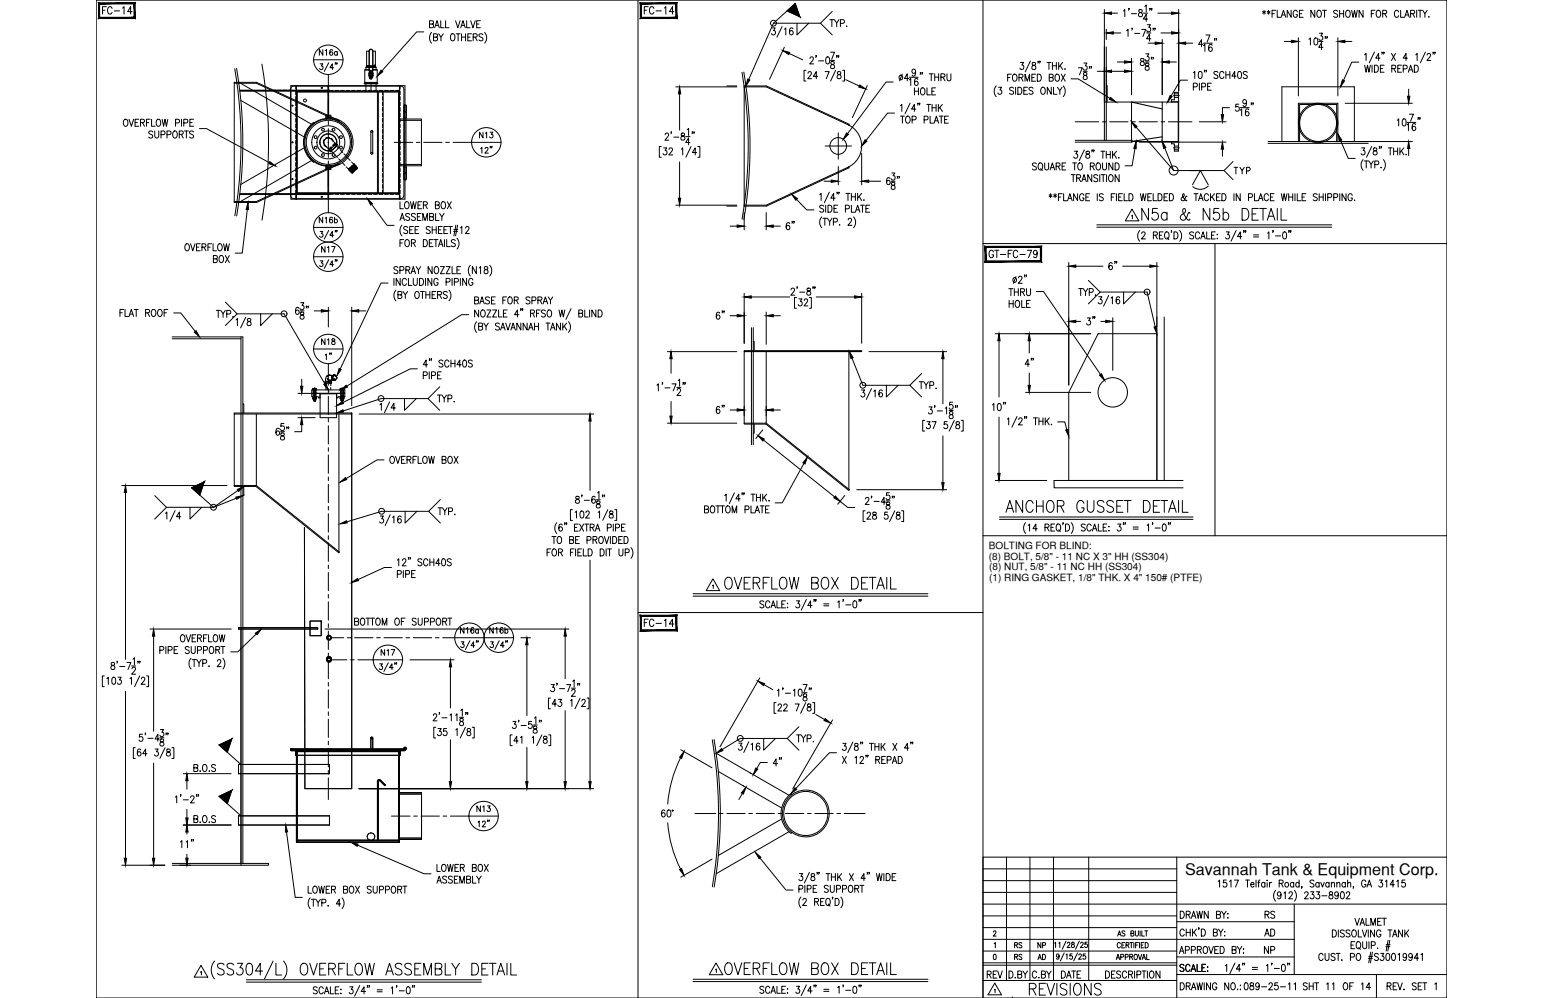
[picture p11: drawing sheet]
<svg xmlns="http://www.w3.org/2000/svg" width="432mm" height="279mm" viewBox="0 0 432 279" stroke-linecap="round" stroke-linejoin="round" font-family="sans-serif">
<defs><g id="words">
<g font-size="6.6">
<text x="318.6" y="62.8">N5a &amp; N5b DETAIL</text>
<text x="280.5" y="144.6">ANCHOR GUSSET DETAIL</text>
<text x="201.8" y="166.2">OVERFLOW BOX DETAIL</text>
<text x="201.8" y="274.1">OVERFLOW BOX DETAIL</text>
<text x="287.2" y="279.8">REVISIONS</text>
</g>
<g font-size="5.3">
<text x="27.9" y="5.3">FC-14</text>
<text x="179.6" y="5.3">FC-14</text>
<text x="223.3" y="65.6" transform="rotate(-90 223.3 65.6)">6&quot;</text>
<text x="275.9" y="73.4">GT-FC-79</text>
<text x="313.6" y="76.9" transform="rotate(-90 313.6 76.9)">6&quot;</text>
<text x="203.9" y="90.7" transform="rotate(-90 203.9 90.7)">6&quot;</text>
<text x="303.4" y="92.1">3&quot;</text>
<text x="286.1" y="103.7">4&quot;</text>
<text x="203.9" y="117.1" transform="rotate(-90 203.9 117.1)">6&quot;</text>
<text x="179.6" y="176.7">FC-14</text>
<text x="215.5" y="215.5">4&quot;</text>
<text x="275.5" y="275.2">REV</text>
<text x="296" y="275.2">DATE</text>
</g>
<g font-size="4.9">
<text x="133.3" y="39.9">N13</text>
<text x="133.7" y="44.1">12&quot;</text>
<text x="344.3" y="49.7">TYP</text>
<text x="89.3" y="72">N17</text>
<text x="300.9" y="84">TYP.</text>
<text x="59.6" y="90">TYP.</text>
<text x="89.3" y="97.7">N18</text>
<text x="93.8" y="102" transform="rotate(-90 93.8 102)">1&quot;</text>
<text x="108.3" y="130.9">OVERFLOW BOX</text>
<text x="121.7" y="145.3">TYP.</text>
<text x="128.1" y="178.5">N16a</text>
<text x="136.2" y="178.5">N16b</text>
<text x="105.8" y="184.9">N17</text>
<text x="221.9" y="208.8">TYP.</text>
<text x="132.6" y="228.6">N13</text>
<text x="353.1" y="258.2">RS</text>
<text x="353.1" y="263.2">AD</text>
<text x="353.1" y="268.1">NP</text>
</g>
<text font-size="4.5" x="331.6" y="244.9">Savannah Tank &amp; Equipment Corp.</text>
<g font-size="4.4">
<text x="88.5" y="16.6">N16a</text>
<text x="88.5" y="63.5">N16b</text>
<text x="282.9" y="269.9">RS</text>
<text x="282.9" y="266.7">RS</text>
<text x="289.6" y="269.9">AD</text>
<text x="289.6" y="266.7">NP</text>
</g>
<g font-size="2.8">
<text x="276.7" y="153.8">BOLTING FOR BLIND:</text>
<text x="276.7" y="156.7">(8) BOLT, 5/8&quot; - 11 NC X 3&quot; HH (SS304)</text>
<text x="276.8" y="159.7">(8) NUT, 5/8&quot; - 11 NC HH (SS304)</text>
<text x="276.8" y="162.5">(1) RING GASKET, 1/8&quot; THK. X 4&quot; 150# (PTFE)</text>
</g>
</g></defs>
<!-- layer: SHOP TAG -->
<path d="M283.3 279.4h.1M404.9 279.4h.1" fill="none" stroke="#000" stroke-width=".28"/>
<!-- layer: 0 -->
<g fill="none" stroke="#000" stroke-width=".28">
<path d="M26.9 0h378v279.4h-378zM178.5 0v279.4M275.1 0v279.4M275.1 68.2h129.8M340 68.2v81.8M275.1 150h129.8M178.5 171.5h96.6M275.1 240h129.8M281.7 240v34.5M288.2 240v34.5M294.8 240v34.5M304.7 240v34.5"/>
<path d="M329.3 240v39.4M275.1 243.2h54.2M275.1 246.5h54.2M275.1 253.1h129.8M275.1 259.7h54.2M275.1 256.4h54.2M275.1 249.8h54.2M329.3 258h32.9M362.2 253.1v19.7M275.1 270.2h54.2M275.1 269.6h54.2M275.1 274.5h54.2"/>
<path d="M275.1 263h87.1M275.1 266.3h54.2M329.3 267.9h32.9M329.3 272.8h75.6M385.2 272.8v6.6"/>
<circle cx="113.4" cy="209.5" r=".35"/>
<circle cx="113.4" cy="209.5" r=".26"/>
</g>
<!-- layer: TEXT -->
<g fill="none" stroke="#000" stroke-width=".28">
<path d="M316.8 58.5l1.9 3.3h-3.8zM199.4 163.9l.2-.1v.9M199.5 162.1l1.9 3.3h-3.8zM330.3 255.1a1.01 1.01 0 0 1 1.1 1 1.01 1.01 0 0 1-1.1 1zM332 256.1l.9-.2 .1-.6-1-.2v2M332.5 256.1l.6 1M333.4 257.1l.6-2 .7 2M333.6 256.4h.8M334.9 255.1l.4 2 .4-2 .4 2 .4-2M335.6 259.8h-.2h.2l-.2 .5M338.1 255.1v2l-1.1-2v2M340.4 256.1l1-.2 .1-.6-1.1-.2v2l1.1-.2v-.5l-.4-.3"/>
<path d="M340.9 246.8l.4-.4v1.9M341.9 255.1l.6 1v1M343.1 255.1l-.6 1M343.2 246.4h-.8l-.1 .8a.61 .61 0 0 1 .9 .1 .61 .61 0 0 1-.1 .8 .61 .61 0 0 1-.9-.1M343.5 257h.2zM343.6 255.8v.1zM344.1 246.8l.4-.4v1.9M345.4 246.4h1.2l-.8 1.9M348.6 246.4h1.1M349.1 246.4v1.9M350 247.6h.9l-.1-.5a.58 .58 0 0 0-.8 .7 .58 .58 0 0 0 .9 .3M351.5 246.4v1.9"/>
<path d="M352 247h.5M352.6 246.4l-.3 .1-.1 .3v1.5M354 247.3l-.2-.2a.61 .61 0 0 0-.8 .6 .61 .61 0 0 0 .8 .6l.2-.2M354 247v1.3M354.6 246.4v.2zM354.6 247.1v1.2M355.3 247v1.3M355.9 247a.54 .54 0 0 0-.6 .6M357 249.3a2.24 2.24 0 0 0 0 3M358 247.3l.9-.1 .1-.6-1-.2v1.9M358.5 250.3l-.1 .3a.54 .54 0 0 1-.8 .1 .54 .54 0 0 1 0-.8 .54 .54 0 0 1 .8 .1l.1 .3a.9 .9 0 0 1-.7 1.3l-.3-.2M358.5 247.3l.6 1"/>
<path d="M359.3 250l.4-.3v1.9M360.7 250.1l.2-.3 .5-.1 .3 .5-1.1 1.4h1.2M362 247.3l-.1-.2a.61 .61 0 0 0-.8 .6 .61 .61 0 0 0 .8 .6l.1-.2M362 247v1.3M362.2 249.3a2.31 2.31 0 0 1 0 3M363.6 247.3a.62 .62 0 0 0-1.1 .3 .62 .62 0 0 0 .7 .7l.4-.2M363.6 246.4v1.9M364.4 248.3h-.2h.2l-.2 .4M365.1 250.1l.3-.4h.4l.3 .3-.3 .7-.8 .9h1.1M366.8 249.7h.9l-.5 .7a.6 .6 0 0 1 .5 .9 .6 .6 0 0 1-1.1 0M367.7 246.7l-.4-.3-.7 .3 .2 .4 .9 .7v.3l-.4 .2-.7-.2M368.4 249.7h.9l-.5 .7a.6 .6 0 0 1 .5 1 .6 .6 0 0 1-1.1-.1"/>
<path d="M369.1 247.3a.62 .62 0 0 0-1 .3 .62 .62 0 0 0 .7 .7l.3-.2M369.1 247v1.3M369.6 247l.5 1.3 .5-1.3M369.9 250.8h1.4M371.9 247.3a.62 .62 0 0 0-1 .3 .62 .62 0 0 0 .7 .7l.3-.2M371.9 247v1.3M372.1 249.8v.5a.78 .78 0 0 1 .8 .4 .78 .78 0 0 1 0 .8 .64 .64 0 0 1-1-.4 .64 .64 0 0 1 .8-.7l.2-.4a.55 .55 0 0 0-.8-.2zM372.6 247.4l.4-.4 .4 .1 .1 1.2M372.6 247v1.3M374.1 247.4l.4-.4 .4 .1 .1 1.2M374.1 247v1.3M374.5 250.3v.3a.54 .54 0 0 1-.8 .1 .54 .54 0 0 1 0-.8 .54 .54 0 0 1 .8 .1v.3a.9 .9 0 0 1-.6 1.3l-.3-.2"/>
<path d="M375.3 249.8l.3-.1a1.13 1.13 0 0 1 .1 1.9h-.1a1.41 1.41 0 0 1-.3-1.8zM376.5 247.3a.62 .62 0 0 0-1 .3 .62 .62 0 0 0 .7 .7l.3-.2M376.5 247v1.3M376.8 250.1l.1-.3 .5-.1 .3 .5-1 1.4h1.1M377.1 247.4l.4-.4 .4 .1 .1 1.2M377.1 246.4v1.9M378.8 248.3h-.1h.1l-.1 .4M379.2 257.1l.6 1.9 .6-1.9M380.6 259l.6-1.9 .7 1.9M380.8 258.4h.8M382.2 246.8a.61 .61 0 0 0-.7-.4 .61 .61 0 0 0-.5 .7v.5a.61 .61 0 0 0 .6 .8 .61 .61 0 0 0 .6-.8h-.4M382.3 257.1v1.9h.9"/>
<path d="M382.5 248.3l.7-1.9 .6 1.9M382.8 247.7h.8M383.6 259v-1.9l.7 1.9 .6-1.9v1.9M385.5 258h.7M386 246.4h.9l-.5 .7a.6 .6 0 0 1 .5 .9 .6 .6 0 0 1-1.1 0M386.6 257.1h-1.1v1.9h1.1M386.8 257.1h1.1M387.4 257.1v1.9M387.7 246.8l.4-.4v1.9M390.2 247.7h-1.2l.8-1.3v1.9M390.9 246.8l.4-.4v1.9M393.2 246.4h-.8l-.1 .8a.61 .61 0 0 1 .9 .1 .61 .61 0 0 1-.1 .8 .61 .61 0 0 1-.9-.1"/>
<path d="M56.1 272.2l.2-.2v.9M56.2 270.3l1.9 3.3h-3.8zM200.4 269.6l1.9 3.3h-3.8zM278 260.9l.3-.3 .4 .3-.7 1.2h.8M278.1 267.2h.2a.82 .82 0 0 1 .5 .7 .82 .82 0 0 1-.5 .7l-.3-.6zM278.2 264.2l.3-.3v1.5M278.3 277.1l.2-.2v1M278.4 275.2l1.9 3.3h-3.8zM284.1 273.6v.2zM284.8 272.8l1-.1 .1-.3-.1-.5-1-.1v2l1.1-.2v-.4l-.4-.4M286.3 271.8l.6 1v1M287.5 271.8l-.6 1"/>
<path d="M290.1 272.3a.62 .62 0 0 0-.8-.5 .62 .62 0 0 0-.4 .8v.5a.62 .62 0 0 0 .4 .7 .62 .62 0 0 0 .8-.5M291.4 272.8l1-.1 .1-.7-1.1-.2v2l1.1-.2 .1-.4-.4-.4M292.9 271.8l.6 1v1M294.2 271.8l-.7 1M296.3 264.1l.3-.3v1.5M296.4 267.5l-.2 .4a.41 .41 0 0 1-.5-.1 .41 .41 0 0 1 .1-.6 .41 .41 0 0 1 .5 .1l.1 .2a.68 .68 0 0 1-.5 1l-.2-.2M297.8 266.8l-1.1 2.2M298.3 267.3l.3-.2v1.4M298.3 263.5l-1 2.2M298.7 264.1l.2-.3 .5 .3-.8 1.2h.9M300 263.8v.5a.55 .55 0 0 1 .6 .3 .55 .55 0 0 1-.2 .7 .48 .48 0 0 1-.6-.5 .48 .48 0 0 1 .6-.5l.1-.5zM300 267.1h-.6v.6a.46 .46 0 0 1 .7 0 .46 .46 0 0 1-.1 .7 .46 .46 0 0 1-.7-.1"/>
<path d="M301.5 266.8l-1 2.2M301.9 267.4l.2-.3 .5 .2-.8 1.2h.9M302 263.5l-1 2.2M302.4 264.1l.1-.3h.4l.2 .4-.8 1.1h.9M303.7 267.1h-.6v.6a.46 .46 0 0 1 .7 0 .46 .46 0 0 1-.1 .7 .46 .46 0 0 1-.7-.1M304.2 263.8h-.5l-.1 .6a.46 .46 0 0 1 .7 0 .46 .46 0 0 1-.1 .7 .46 .46 0 0 1-.7-.1M309.4 271.8a1 1 0 0 1 1.1 1 1 1 0 0 1-1.1 1zM312.1 271.8h-1.1v2h1.1M312.4 268.6l.5-1.4 .4 1.4M312.6 268.2h.6M312.8 262.1l.4-1.5 .5 1.5M312.9 261.6h.6"/>
<path d="M313.5 264.2a.46 .46 0 0 0-.5-.3 .46 .46 0 0 0-.3 .5v.4a.46 .46 0 0 0 .3 .6 .46 .46 0 0 0 .5-.4M313.6 272.1a.6 .6 0 0 0-.6-.3 .6 .6 0 0 0-.5 .5l1 .8 .1 .4a.66 .66 0 0 1-1.1 0M313.6 267.9h.7v-.7h-.7v1.4M314 264.6h.5M314.7 263.9h-.7v1.5h.7M314.8 260.8l-.3-.2-.5 .2 .1 .4 .7 .4-.3 .5-.5-.2M314.9 267.9h.7v-.7h-.7v1.4M315.1 264.6l.7-.1 .1-.5-.8-.1v1.5M315.3 272.3a.62 .62 0 0 0-.8-.5 .62 .62 0 0 0-.4 .8v.5a.62 .62 0 0 0 .4 .7 .62 .62 0 0 0 .8-.5M315.5 264.6l.4 .8M315.8 272.8l1-.1 .1-.7-1.1-.2v2M316.1 267.9l.8-.1v-.6h-.8v1.4"/>
<path d="M316.2 263.9h.8M316.4 272.8l.5 1M316.5 261.3l.7-.1 .1-.5-.8-.1v1.5l.8-.2v-.5l-.3-.1M316.6 267.9l.4 .7M316.6 263.9v1.5M317.3 263.9v1.5M317.5 271.8v2M317.6 267.2a.68 .68 0 0 1 .7 .7 .68 .68 0 0 1-.7 .7l-.2-.5zM317.7 260.6v1l.4 .5 .4-.2 .1-1.3M317.8 264.6h.5M318.2 272.9l.9-.1 .1-.8-1-.2v2M318.5 267.2l.5 1.4 .5-1.4"/>
<path d="M318.6 263.9h-.8v1.5M318.9 263.9v1.5M319 260.6v1.5M319.4 264.6h.4M319.5 260.6v1.5h.8M319.6 271.8h1.1M319.6 268.6l.5-1.4 .5 1.4M319.8 268.2h.6M320.1 263.9h-.7v1.5h.7M320.1 271.8v2M320.4 260.6h.8M320.5 263.9a.75 .75 0 0 1 .9 .7 .75 .75 0 0 1-.9 .8z"/>
<path d="M320.8 260.6v1.5M320.9 267.2v1.4h.7M321.1 271.8v2M322 271.9l.1-.1a1.01 1.01 0 0 1 .9 1 1.01 1.01 0 0 1-.9 1 1.24 1.24 0 0 1-.1-1.9zM324.6 271.8v2l-1.1-2v2M330.1 266.9l.6-1.9 .6 1.9M330.3 275.1a1 1 0 0 1 1.1 1 1 1 0 0 1-1.1 1zM330.3 266.3h.8M331.3 270.3a.6 .6 0 0 0-.6-.3 .6 .6 0 0 0-.5 .5l1 .6 .1 .6a.66 .66 0 0 1-1.1 0M331.4 260.6a.62 .62 0 0 0-.7-.5 .62 .62 0 0 0-.5 .8v.4a.62 .62 0 0 0 .5 .8 .62 .62 0 0 0 .7-.5M331.7 266l1-.1 .1-.7-1.1-.2v1.9M332 276.1l.9-.1 .1-.7-1-.2v2"/>
<path d="M332 260.1v2M332 261h1.1M332.5 276.1l.6 1M333 270.5a.61 .61 0 0 0-.7-.5 .61 .61 0 0 0-.5 .7v.5a.61 .61 0 0 0 .5 .8 .61 .61 0 0 0 .7-.5M333.1 260.1v2M333.3 272l.7-2 .6 2M333.4 277.1l.6-2 .7 2M333.4 266l.9-.1 .1-.7-1-.2v1.9M333.6 271.3h.7M333.6 276.5h.8M333.7 260.1v2M334.1 260.9l.7 1.2"/>
<path d="M334.8 260.1l-1.1 1.3M334.9 275.1l.4 2 .4-2 .4 2 .4-2M335 270v2h1M335.1 265.9l.9-.1 .2-.3-.2-.4-.9-.1v1.9M335.6 265.9l.6 1M336.2 260.1a1 1 0 0 1 1.1 1 1 1 0 0 1-1.1 1zM336.4 270.9h.6M337 265.1l.1-.1a1 1 0 0 1 .9 .9 1 1 0 0 1-.9 1 1.26 1.26 0 0 1-.1-1.8zM337 275.1v2M337.4 270h-1v2h1M337.9 271.9h.1zM337.9 270.6v.2z"/>
<path d="M338.3 265l.6 1.9 .7-1.9M338.8 275.1v2l-1.2-2v2M339.6 261l.9-.1 .1-.6-1-.2v2l1-.2v-.7l-.3-.2M339.9 265.9h.7M340.5 275.6a.62 .62 0 0 0-.7-.5 .62 .62 0 0 0-.5 .8v.5a.62 .62 0 0 0 .6 .7 .62 .62 0 0 0 .6-.7h-.4M341 260.1l.6 .9v1.1M341 265h-1.1v1.9h1.1M341.5 265a1 1 0 0 1 1.1 .9 1 1 0 0 1-1.1 1zM342.3 260.1l-.7 .9M342.7 260.8v.1zM342.7 261.9v.2zM342.9 270.4l.4-.4v2"/>
<path d="M343.9 275.1v2l-1.2-2v2M344.7 275.2l.2-.1a1 1 0 0 1 .8 1 1 1 0 0 1-.8 1 1.29 1.29 0 0 1-.2-1.9zM344.8 265.9l1-.1 .1-.3-.1-.4-1-.1v1.9l1-.1 .1-.5-.4-.4M345.6 269.6l-1.5 3M346.2 277h.2zM346.2 265l.7 .9v1M347 275.9h.2zM347 277h.2zM347.2 271.3h-1.2l.8-1.3v2M347.5 265l-.6 .9M347.8 269.7h-.1h.1l-.1 .5M347.9 266.8h.2z"/>
<path d="M348 265.6v.2zM348.3 269.7h-.2h.2l-.2 .5M348.4 275.2l.4-.1a1.14 1.14 0 0 1-.1 2 1.41 1.41 0 0 1-.3-1.9zM349.9 275.2v.6a.72 .72 0 0 1 .9 .4 .72 .72 0 0 1-.3 .9 .64 .64 0 0 1-.8-.7 .64 .64 0 0 1 .9-.5l.2-.3-.1-.4zM350.5 270.8h1.4M350.5 271.4h1.4M352.4 275.8a.53 .53 0 0 1-.7 .4 .53 .53 0 0 1-.2-.8 .53 .53 0 0 1 .8 0l.1 .4a.95 .95 0 0 1-.6 1.3l-.3-.3M353 276.3h1.5M354.4 270.4l.4-.4v2M355.1 275.6l.3-.5 .5 .1 .2 .3-.3 .7-.8 .9h1.2M356 269.7h-.2h.2l-.2 .5M356.6 271.1h1.4"/>
<path d="M357.6 275.1h-.8l-.1 .9a.61 .61 0 0 1 .9 0 .61 .61 0 0 1-.1 .9 .61 .61 0 0 1-.9-.2M358.3 276.3h1.4M358.8 270.1l.4-.1a1.28 1.28 0 0 1 0 2h-.1a1.43 1.43 0 0 1-.3-1.9zM360.4 269.7h-.1h.1l-.1 .5M360.6 275.5l.3-.4v2M360.9 269.7h-.1h.1l-.1 .5M362.1 275.5l.4-.4v2M365.8 275.4l-.4-.3-.7 .3 .2 .5 .8 .5 .1 .4a.66 .66 0 0 1-1.1 0M366.4 276.1h1.1M366.4 275.1v2M367.5 275.1v2M367.9 275.1h1.1"/>
<path d="M368.4 275.1v2M370.2 267.4a.61 .61 0 0 0-.7-.5 .61 .61 0 0 0-.4 .8v.4a.61 .61 0 0 0 .4 .8 .61 .61 0 0 0 .7-.5M370.8 266.9l.1 1.7 .4 .3 .6-.3v-1.7M371.2 275.5l.4-.4v2M372.9 260.4a1 1 0 0 1 1.1 .9 1 1 0 0 1-1.1 1zM372.9 275.5l.4-.4v2M373.6 267.2a.6 .6 0 0 0-.6-.3 .6 .6 0 0 0-.5 .5l1 .7 .1 .5a.66 .66 0 0 1-1.1 0M373.9 266.9h1.1M374.5 266.9v2M374.5 260.4v1.9M375.4 268.8h.2zM376.2 260.6l-.4-.2-.7 .2 .1 .5 .8 .4 .2 .2-.2 .5-.5 .1-.4-.3"/>
<path d="M376.2 275.2l.2-.1a1 1 0 0 1 .8 1 1 1 0 0 1-.8 1 1.27 1.27 0 0 1-.2-1.9zM377.7 276.1h.7M377.8 260.6l-.4-.2h-.6v.6l.8 .5 .2 .5-.4 .3-.7-.3M377.9 267.9h1l.1-.3-.1-.6-1-.1v2M378.1 264.6h.6M378.6 260.4h.2a1 1 0 0 1 .8 .9 1 1 0 0 1-.8 1 1.26 1.26 0 0 1-.2-1.9zM378.8 275.1h-1.1v2M379.1 263.6h-1v2h1M379.7 263.9l.3-.3a1 1 0 0 1 .8 1 1 1 0 0 1-.8 1l-.5-.7zM379.8 267l.2-.1a1.01 1.01 0 0 1 .8 1 1.01 1.01 0 0 1-.8 1 1.29 1.29 0 0 1-.2-1.9zM380.1 260.4v1.9h1M380.2 265.2l.5 .6"/>
<path d="M381 275.5l.4-.4v2M381.2 260.4l.7 1.9 .6-1.9M381.3 263.6v1.4l.5 .6 .6-.3 .1-1.7M382.9 260.4v1.9M382.9 268.3h1.2M383 267.8h1.1M383.1 263.6v2M383.5 276.5h-1.2l.8-1.4v2M383.6 266.6l-.6 3M383.8 264.7l.9-.1 .1-.8-1-.2v2M384.1 266.6l-.6 3M384.7 260.4v1.9l-1.2-1.9v1.9"/>
<path d="M385.5 265.4v.2zM385.7 267.2a.6 .6 0 0 0-.6-.3 .6 .6 0 0 0-.5 .5l1.1 .7v.5a.66 .66 0 0 1-1.1 0M386.4 266.9h.8l-.4 .8a.6 .6 0 0 1 .4 .9 .6 .6 0 0 1-1-.1M386.4 260.8a.62 .62 0 0 0-.7-.4 .62 .62 0 0 0-.5 .7v.5a.62 .62 0 0 0 .6 .7 .62 .62 0 0 0 .6-.7h-.4M387.8 265h1.1M387.9 264.5h1.1M388 267l.3-.1a1.09 1.09 0 0 1 .6 1 1.09 1.09 0 0 1-.6 1 1.41 1.41 0 0 1-.3-1.9zM388.2 276.1l.9-.1 .2-.3-.2-.5-.9-.1v2M388.4 260.4h1.1M388.5 263.2l-.6 3.1M388.7 276.1l.6 1M388.9 263.2l-.5 3.1"/>
<path d="M389 260.4v1.9M389.7 267l.3-.1a1.25 1.25 0 0 1 0 2h-.1a1.37 1.37 0 0 1-.2-1.9zM389.7 262.3l.6-1.9 .7 1.9M389.9 276.1h.6M389.9 261.7h.8M390.9 275.1h-1v2h1M391.1 275.1l.7 2 .6-2M391.2 267.3l.4-.4v2M392.5 260.4v1.9l-1.1-1.9v1.9M392.8 277h.2zM393.1 260.4v1.9M393.5 261.2l.7 1.1"/>
<path d="M393.6 267.6l-.2 .5a.55 .55 0 0 1-.7-.2 .55 .55 0 0 1 .1-.8 .55 .55 0 0 1 .8 .1v.4a.96 .96 0 0 1-.6 1.3l-.3-.3M394.2 260.4l-1.1 1.3M395.2 267.6l-.2 .5a.55 .55 0 0 1-.7-.3 .55 .55 0 0 1 .1-.7 .55 .55 0 0 1 .8 .1v.4a.95 .95 0 0 1-.6 1.3l-.3-.3M396.3 275.4l-.4-.3-.7 .3 .2 .5 .8 .5 .1 .4a.66 .66 0 0 1-1.1 0M396.9 276.1h.6M397 268.2h-1.2l.8-1.3v2M397.6 267.3l.4-.4v2M397.9 275.1h-1v2h1M398.2 275.1h1.1M398.7 275.1v2M401.5 275.5l.4-.4v2"/>
<circle cx="360.1" cy="247.6" r=".62"/>
</g>
<!-- layer: DIM -->
<g fill="none" stroke="#000" stroke-width=".28">
<path d="M87.8 16.7h8.2M89.6 17.9h.7l-.4 .6a.5 .5 0 0 1 .4 .8 .5 .5 0 0 1-.8-.1M92 17.6l-1.3 2.4M93.4 18.9h-1.1l.7-1v1.6M118.6 8.9h-2l-9.7 11M120.2 6.7l1-.1 .1-.6-1.1-.2v2l1.1-.2v-.7l-.4-.2M120.8 9.1a2.24 2.24 0 0 0 0 3M121.3 10.4l1-.1 .1-.3-.1-.5h-1v1.9l1.1-.2v-.4l-.4-.4M121.6 7.8l.7-2 .6 2M121.9 7.1h.8M122.8 9.5l.6 .9v1M123.3 5.8v2h1"/>
<path d="M124.1 9.5l-.7 .9M124.7 5.8v2h.9M126.4 9.5h.1a1 1 0 0 1 .8 .9 1 1 0 0 1-.8 1 1.29 1.29 0 0 1-.1-1.9zM127.5 5.8l.6 2 .7-2M127.6 9.5h1.2M128.2 9.5v1.9M128.9 7.8l.7-2 .6 2M129.2 7.1h.8M129.2 9.5v1.9M129.2 10.4h1.1M130.3 9.5v1.9M130.6 5.8v2h1"/>
<path d="M130.9 10.4h.7M131.7 5.8l.7 2 .6-2M132 9.5h-1.1v1.9h1.1M132.4 10.4l1-.1 .1-.6-1.1-.2v1.9M133 10.4l.5 1M133.4 6.7h.6M134.4 5.8h-1v2h1M135.1 9.7l-.4-.2h-.5l-.1 .6 1 .6v.5l-.4 .2-.7-.2M135.6 9.1a2.24 2.24 0 0 1 0 3M216.1 7.8h.8l-.4 .8a.6 .6 0 0 1 .4 .9 .6 .6 0 0 1-1-.1M216.5 6.5h13.1M216.5 6.5l-7 15.7"/>
<path d="M218.9 7.4l-1.5 3M219.5 8.2l.4-.4v2M219.5 13.2l-4.2 9M220.3 3l3.5 1.7-1.3-3.7-6 5.5M220.9 15l3.8 1.8M221.9 8.1l-.5-.3a1.13 1.13 0 0 0 .1 2 .58 .58 0 0 0 .5-.8 .58 .58 0 0 0-1-.2l-.1 .3M223 6.5v3.3l3.3-3.3M225.6 19.7h-.6v3h.6M226.7 16.4l.1-.4 .5-.1 .3 .6-1 1.4h1.1M228.4 15.6h-.1h.1l-.1 .5M229.1 17h1.4M231.3 16l.4-.1a1.26 1.26 0 0 1 0 2h-.2a1.35 1.35 0 0 1-.2-1.9z"/>
<path d="M232.2 5.5h1.1M232.4 14.6h1.1l-.8 2M232.4 16.9h1.1M232.6 17.3v.6a.79 .79 0 0 1 .8 .3 .79 .79 0 0 1 0 .9 .63 .63 0 0 1-1-.4 .63 .63 0 0 1 .8-.7l.3-.5a.58 .58 0 0 0-.9-.2zM232.8 5.5v2M232.9 3.2l-3.3 3.3 3.3 3.3M233.5 5.5l.6 .9v1.1M233.8 19.7l-1.4 3M234.3 15.6h-.2h.2l-.2 .5M234.7 15.6h-.1h.1l-.1 .5M234.8 5.5l-.7 .9M235.2 6.5l.9-.1 .2-.2-.2-.6-.9-.1v2"/>
<path d="M235.8 19.7h.5v3h-.5M236.9 7.3v.2zM285.6 17.5h.8l-.4 .7a.6 .6 0 0 1 .5 1 .6 .6 0 0 1-1.1-.1M288.4 17.1l-1.5 3M288.9 17.6v.5a.78 .78 0 0 1 .8 .4 .78 .78 0 0 1 0 .9 .64 .64 0 0 1-1-.5 .64 .64 0 0 1 .9-.7l.2-.3-.1-.3zM290.6 17.2h-.2h.2l-.2 .5M291.1 17.2h-.2h.2l-.2 .5M293 17.5h1.1M293.5 17.5v2M294.5 17.5v2M294.5 18.4h1.1M295.6 17.5v2"/>
<path d="M296.3 17.5v2M296.7 18.3l.7 1.2M297.4 17.5l-1.1 1.3M298 19.3v.2zM301.8 19h1.1l-.8 1.9M303.1 20h1.1M303.3 17.7h.9l-.5 .7a.6 .6 0 0 1 .5 .9 .6 .6 0 0 1-1.1 0M305 18.7h-.2h.2l-.2 .5M305.5 18.7h-.2h.2l-.2 .5M307.1 20h2M309.1 2.7v23.8M309.6 8.2v2.9"/>
<path d="M311 3.7h1.7M311 20h3.7M311.6 9.2h2M312.7 17.4h2M314.4 3.1l.4-.4v2M315.3 8.6l.4-.4v2M316 2.4h-.2h.2l-.2 .5M316.6 3.8h1.5M316.7 16.3v10.2M316.9 8h-.2h.2l-.2 .4M317.5 9.4h1.5M318.8 2.8v.6a.72 .72 0 0 1 .8 .4 .72 .72 0 0 1-.3 .9 .64 .64 0 0 1-.7-.7 .64 .64 0 0 1 .8-.5l.2-.5a.55 .55 0 0 0-.8-.2z"/>
<path d="M319.3 16.5v.5a.8 .8 0 0 1 .8 .4 .8 .8 0 0 1 0 .9 .65 .65 0 0 1-1-.5 .65 .65 0 0 1 .8-.7l.2-.3v-.3zM319.5 8.2h1.1l-.8 2M320 3.7h1.2M320.4 1.8l.4-.4v2M320.5 17.4h1.1M320.6 15.1h.9l-.5 .7a.61 .61 0 0 1 .5 1 .61 .61 0 0 1-1-.1M320.6 17.8v.6a.79 .79 0 0 1 .9 .3 .79 .79 0 0 1-.1 .9 .64 .64 0 0 1-1-.4 .64 .64 0 0 1 .9-.7l.2-.3-.1-.4zM320.9 9.2h1.2M321.1 6.9h.8l-.4 .8a.6 .6 0 0 1 .5 .9 .6 .6 0 0 1-1.1-.1M321.2 5.3h-1.2l.8-1.3v2M321.3 12.1h2M321.9 2.4h-.2h.2l-.2 .5"/>
<path d="M322.1 10.9h-1.2l.8-1.4v2M322.3 16.1h-.1h.1l-.1 .5M322.3 2.4h-.1h.1l-.1 .5M322.8 8h-.2h.2l-.2 .4M322.8 16.1h-.2h.2l-.2 .5M323.3 8h-.2h.2l-.2 .4M324 3.7h3.9M324.9 9.2h3M325.2 11.1v15.4M327.2 17.4h2M329.8 2.7v22.8M331.8 12.1h2"/>
<path d="M336.6 12.4h-1.2l.8-1.3v2M336.8 12.8l.4-.4v2M336.8 12.1h2.5M337.1 19.7h-.1h.1l-.1 .5M337.5 9.8h1.1l-.8 2M337.6 19.7h-.1h.1l-.1 .5M339.2 12.7l-.5-.3a1.12 1.12 0 0 0 .1 2 .56 .56 0 0 0 .5-.5 .56 .56 0 0 0-.5-.6 .56 .56 0 0 0-.6 .4M340 10.8h-.2h.2l-.2 .5M340.5 10.8h-.2h.2l-.2 .5M353.3 3.2l.8 .5M353.7 2.9v1.1M354.1 3.2l-.8 .5"/>
<path d="M354.6 3.2l.8 .5M355 2.9v1.1M355.4 3.2l-.8 .5M356 3.8h.6M357 2.9h-1v1.9M357.4 2.9v1.9h1M358.5 4.8l.7-1.9 .6 1.9M358.8 4.2h.8M359.4 11.6h2M361.3 2.9v1.9l-1.1-1.9v1.9M363.1 3.3a.61 .61 0 0 0-.8-.4 .61 .61 0 0 0-.4 .7v.5a.61 .61 0 0 0 .6 .8 .61 .61 0 0 0 .6-.8h-.4M363.3 10.6v16.3"/>
<path d="M363.6 3.8h.7M364.7 2.9h-1.1v1.9h1.1M366.3 11l.4-.4v2M367.9 10.7l.4-.1a1.26 1.26 0 0 1 0 2h-.1a1.43 1.43 0 0 1-.3-1.9zM367.9 2.9v1.9l-1.1-1.9v1.9M368.8 3l.2-.1a1 1 0 0 1 .8 1 1 1 0 0 1-.8 .9 1.26 1.26 0 0 1-.2-1.8zM369 11.6h1.2M369.2 9.3h.9l-.5 .8a.6 .6 0 0 1 .5 .9 .6 .6 0 0 1-1-.1M370.1 2.9h1.1M370.2 13.3h-1.2l.8-1.4v2M370.7 2.9v1.9M370.9 10.3h-.1h.1l-.1 .5"/>
<path d="M371.4 10.3h-.1h.1l-.1 .5M374.3 3.2a.6 .6 0 0 0-.6-.3 .6 .6 0 0 0-.5 .4l1.1 1v.3l-.4 .2-.7-.2M374.4 10.6v16.3M374.9 3.8h1.1M374.9 2.9v1.9M376 2.9v1.9M376.4 11.6h1.9M376.9 3l.1-.1a1 1 0 0 1 .9 1 1 1 0 0 1-.9 .9 1.26 1.26 0 0 1-.1-1.8zM378.2 2.9l.5 1.9 .4-1.9 .3 1.9 .4-1.9M380.3 17.4h-2l-2.3 5.1M381.4 2.9v1.9l-1.1-1.9v1.9M381.9 15.3l.4-.3v1.9"/>
<path d="M381.9 18.2l.4 2 .4-2 .4 2 .4-2M383.8 3.8h.6M384 18.2v2M384.6 18.2a.99 .99 0 0 1 1.1 1 .99 .99 0 0 1-1.1 1zM384.6 14.6l-1.4 3M384.8 2.9h-1v1.9M385.4 3l.2-.1a1 1 0 0 1 .8 1 1 1 0 0 1-.8 .9 1.24 1.24 0 0 1-.2-1.8zM386.2 16.3h-1.2l.8-1.3v1.9M386.3 19.2h.6M386.8 14.7h-.1h.1l-.1 .5M386.9 3.8l1-.1 .1-.6-1.1-.2v1.9M387.3 14.7h-.1h.1l-.1 .5"/>
<path d="M387.3 18.2h-1v2h1M387.5 3.8l.6 1M389.4 15l1.1 1.9M389.5 19.2l.9-.1 .1-.7-1-.2v2M390 19.2l.6 1M390.5 15l-1.1 1.9M391.2 19.2h.6M391.4 3.3a.61 .61 0 0 0-.7-.4 .61 .61 0 0 0-.5 .7v.5a.61 .61 0 0 0 .5 .7 .61 .61 0 0 0 .7-.4M392 2.9v1.9h.9M392.2 18.2h-1v2h1M392.7 19.3l.9-.1 .1-.8-1-.2v2M393.1 4.8l.6-1.9 .7 1.9"/>
<path d="M393.3 4.2h.8M393.9 16.3h-1.2l.8-1.3v1.9M394.4 19.6h.7M394.8 3.8l.9-.1 .1-.6-1-.2v1.9M395.3 3.8l.6 1M395.8 18.2a.99 .99 0 0 1 1.1 1 .99 .99 0 0 1-1.1 1zM396.2 15.3l.4-.3v1.9M396.5 2.9v1.9M396.9 2.9h1.1M397.4 2.9v1.9M398.1 2.9l.7 .9v1M398.9 14.6l-1.4 3"/>
<path d="M399.4 15.4l.3-.4h.5l.1 .3-.2 .7-.8 .9h1.1M399.4 2.9l-.6 .9M399.8 4.8h.2zM401.1 14.7h-.1h.1l-.1 .5M401.6 14.7h-.2h.2l-.2 .5M34.8 33.5l.2-.1a1 1 0 0 1 .8 1 1 1 0 0 1-.8 .9 1.24 1.24 0 0 1-.2-1.8zM36.1 33.4l.7 1.9 .6-1.9M37.8 34.3h.6M38.8 33.4h-1v1.9h1M39.3 34.3l1-.1 .1-.2-.1-.5-1-.1v1.9M39.9 34.3l.5 1M41 34.3h.6"/>
<path d="M42 33.4h-1v1.9M42.4 33.4v1.9h1M42.7 37a.63 .63 0 0 0-1.1 0l.2 .4 .9 .5a.48 .48 0 0 1-.3 .8l-.8-.3M43.3 36.7v1.4l.5 .6 .5-.3 .1-1.7M43.9 33.7l.3-.3a1 1 0 0 1 .8 1 1 1 0 0 1-.8 .9l-.5-.7zM45.1 37.7l.9-.1 .1-.7-1-.2v2M45.4 33.4l.4 1.9 .4-1.9 .4 1.9 .4-1.9M46.7 37.7l1-.1 .1-.7-1.1-.2v2M48.6 36.8l.2-.1a1.01 1.01 0 0 1 .8 1 1.01 1.01 0 0 1-.8 1 1.27 1.27 0 0 1-.2-1.9zM49.1 34.4l1-.1 .1-.7-1.1-.2v1.9M50.2 37.6l.9-.1 .1-.6-1-.2v2M50.7 37.6l.6 1.1"/>
<path d="M50.8 33.4v1.9M51.4 34.4l1-.1 .1-.7-1.1-.2v1.9M51.6 36.7h1.1M52.2 36.7v2M53.1 34.3h.7M54.2 33.4h-1.1v1.9h1.1M54.2 37a.6 .6 0 0 0-.7-.4 .6 .6 0 0 0-.5 .5l1.1 .8 .1 .5a.66 .66 0 0 1-1.2 0M55.8 36h2l17.6 9.5M132 39.9h8.2M186.1 37.7l.4-.4h.3l.3 .3-.2 .7-.8 .9h1.1M187.9 37h-.2h.2l-.2 .4M188.6 38.4h1.4"/>
<path d="M189.1 24.3h17.1M190.2 26.3v10.1M190.7 37.4v.5a.72 .72 0 0 1 .9 .4 .72 .72 0 0 1-.3 .9 .64 .64 0 0 1-.8-.6 .64 .64 0 0 1 .8-.6l.3-.5a.57 .57 0 0 0-.9-.1zM191.9 38.2h1.2M192.3 36.3l.4-.4v2M193.1 39.9h-1.2l.8-1.3v2M193.8 37h-.1h.1l-.1 .4M194.3 37h-.2h.2l-.2 .4M203.4 24.1h2.8M226.1 20.5l.3-.5h.4l.3 .4-.3 .7-.8 .9h1.2M228.8 21.4h-1.2l.8-1.4v2M230.9 20h1.1l-.8 2"/>
<path d="M234.4 20.2v.5a.73 .73 0 0 1 .9 .4 .73 .73 0 0 1-.3 .9 .64 .64 0 0 1-.8-.6 .64 .64 0 0 1 .9-.6l.2-.5a.55 .55 0 0 0-.9-.1zM236.7 22.3l3.8 1.8M242.7 24l-4.2 8.9M249.9 23h-1.9l-10.8 14.4M250.3 31.7h-1.9l-6 7.6M252 29.6l.4-.4v2M252 32.5h1.1M252.5 20.7l-.7 1.9M252.5 32.5v2M253.7 32.6l.2-.1a1 1 0 0 1 .8 1 1 1 0 0 1-.8 1 1.22 1.22 0 0 1-.2-1.9zM254.3 22h-1.2l.8-1.3v1.9M254.5 22.4l.4-.4v1.9"/>
<path d="M254.5 21.6h2.4M254.7 28.9l-1.4 3M255.2 33.5h1l.1-.8-1.1-.2v2M255.9 24.6v2M255.9 25.5h1.1M256.2 20a.53 .53 0 0 1-.7 .4 .53 .53 0 0 1-.2-.8 .53 .53 0 0 1 .8 0l.1 .4a.95 .95 0 0 1-.6 1.3l-.3-.3M256.3 30.5h-1.2l.8-1.3v2M256.9 22.2l-.5-.2a1.14 1.14 0 0 0 .1 1.9 .55 .55 0 0 0 .5-.5 .55 .55 0 0 0-.5-.6 .55 .55 0 0 0-.6 .5M256.9 29h-.1h.1l-.1 .4M257 24.6v2M257.4 29h-.2h.2l-.2 .4M257.7 20.4h-.2h.2l-.2 .4"/>
<path d="M257.9 24.7l.2-.1a1 1 0 0 1 .8 1 1 1 0 0 1-.8 1 1.24 1.24 0 0 1-.2-1.9zM258.1 20.4h-.1h.1l-.1 .4M258.6 33.5h1l.1-.8-1.1-.2v2M259.3 29.2h1.1M259.4 24.6v2h1M259.9 29.2v2M260.1 20.7h1.1M260.3 32.5v2h.9M260.6 20.7v1.9M260.8 25.5h.6M260.8 29.2v2M260.8 30.2h1.2"/>
<path d="M261.4 34.5l.6-2 .7 2M261.6 21.6h1.1M261.6 20.7v1.9M261.6 33.8h.8M261.8 24.6h-1v2h1M262 29.2v2M262.6 29.2v2M262.7 20.7v1.9M262.8 32.5h1.1M263 30.1l.7 1.1M263.3 21.6l1-.1 .1-.7-1.1-.1v1.9M263.4 32.5v2"/>
<path d="M263.7 29.2l-1.1 1.3M263.9 21.6l.5 1M264.4 33.5h.6M265 20.7v1.4a.55 .55 0 0 0 .6 .5 .55 .55 0 0 0 .5-.5v-1.4M265.4 32.5h-1v2h1M278.8 24a2.24 2.24 0 0 0 0 3.1M279.4 24.4h.9l-.5 .8a.6 .6 0 0 1 .5 .9 .6 .6 0 0 1-1-.1M282 21.7h.6M283 20.8h-1v1.9M283.7 20.9l.1-.1a1 1 0 0 1 .8 .9 1 1 0 0 1-.8 1 1.26 1.26 0 0 1-.1-1.8zM283.7 24.7a.6 .6 0 0 0-.7-.3 .6 .6 0 0 0-.5 .5l1.2 .9v.3l-.4 .3-.8-.3M284.2 24.4v2"/>
<path d="M284.8 24.4a1 1 0 0 1 1.2 1 1 1 0 0 1-1.2 1zM285.2 21.7l.9-.1 .2-.3-.2-.4-.9-.1v1.9M285.7 21.7l.6 1M286.5 25.4h.7M286.9 22.7v-1.9l.6 1.9 .6-1.9v1.9M287.6 24.4h-1.1v2h1.1M288.8 21.7h.6M289.1 24.7a.6 .6 0 0 0-.6-.3 .6 .6 0 0 0-.5 .5l1.1 .9v.3l-.4 .3-.7-.3M289.8 20.8h-1v1.9h1M290.3 20.8a1 1 0 0 1 1.1 .9 1 1 0 0 1-1.1 1zM291.5 24.5l.2-.1a1 1 0 0 1 .8 1 1 1 0 0 1-.8 1 1.24 1.24 0 0 1-.2-1.9zM293.6 21.7l1-.1 .1-.6-1.1-.2v1.9l1.1-.1v-.5l-.4-.4"/>
<path d="M294.2 24.4v2l-1.1-2v2M294.8 24.4v2h1M295.6 20.9l.1-.1a1 1 0 0 1 .8 .9 1 1 0 0 1-.8 1 1.26 1.26 0 0 1-.1-1.8zM295.9 24.4l.7 1v1M297 20.8l1.1 1.9M297.2 24.4l-.6 1M297.5 24a2.31 2.31 0 0 1 0 3.1M298.1 20.8l-1.1 1.9M299.7 22.1h2l8.9 5.4M303.3 20.4v.5a.73 .73 0 0 1 .8 .5 .73 .73 0 0 1-.3 .9 .64 .64 0 0 1-.7-.7 .64 .64 0 0 1 .8-.6l.3-.4a.55 .55 0 0 0-.9-.2zM317.9 35.6l10.5 12.2M318.8 39.8h24.3"/>
<path d="M332.3 22.4h-2l-2.6 4.5M333.9 20.4l.4-.4v2M333.9 24.3l1-.1 .2-.3-.2-.5-1-.1v2M335.6 20.1l.4-.1a1.26 1.26 0 0 1 0 2h-.2a1.43 1.43 0 0 1-.2-1.9zM335.6 34.1h7.5M335.6 23.3v2M336.3 24.3l.9-.1 .1-.7-1-.2v2M337.9 24.2h.7M339 23.3h-1.1v2h1.1M340.8 20.3l-.4-.3-.5 .1-.1 .6 .9 .4 .1 .6-.4 .3-.7-.3M342.5 20.5a.62 .62 0 0 0-.7-.5 .62 .62 0 0 0-.5 .7v.5a.62 .62 0 0 0 .5 .8 .62 .62 0 0 0 .7-.5M343 20v2"/>
<path d="M343 20.9h1.2M344.1 30.1h-2v2M344.2 20v2M345.9 21.3h-1.2l.8-1.3v2M346.6 20.1l.4-.1a1.23 1.23 0 0 1 0 2h-.2a1.41 1.41 0 0 1-.2-1.9zM346.7 29.2h-.8l-.1 .8a.61 .61 0 0 1 .9 0 .61 .61 0 0 1-.1 .9 .61 .61 0 0 1-.9-.1M347.1 30.9l.4-.4v1.9M347.1 30.1h2.4M348.8 28.5a.53 .53 0 0 1-.7 .4 .53 .53 0 0 1-.2-.8 .53 .53 0 0 1 .8 0l.1 .4a.95 .95 0 0 1-.6 1.3l-.3-.3M349 20.3l-.4-.3-.7 .3 .2 .4 .8 .4 .1 .3-.1 .5-.6 .1-.4-.3M349.5 30.8l-.5-.3a1.14 1.14 0 0 0 .1 1.9 .57 .57 0 0 0 .4-.8 .57 .57 0 0 0-.9-.1l-.1 .3M350.3 28.9h-.2h.2l-.2 .5"/>
<path d="M350.7 28.9h-.1h.1l-.1 .5M375.2 39.3l2.1 5h2M376.4 28.9h18.8M376.4 39.6h18.8M391 33.7l.4-.4v2M392.6 33.4l.4-.1a1.28 1.28 0 0 1 0 2h-.1a1.43 1.43 0 0 1-.3-1.9zM393.7 35l.4-.4v2M393.7 34.3h2.5M394.1 20.2l.7-2 .6 2M394.2 25v1.9M394.4 32h1.1l-.8 1.9M396.1 34.9l-.5-.3a1.16 1.16 0 0 0 .1 2 .58 .58 0 0 0 .5-.9 .58 .58 0 0 0-1-.1v.3"/>
<path d="M396.9 33h-.1h.1l-.1 .5M397.4 33h-.1h.1l-.1 .5M69.2 58.7l-1.4 12.2h-2M104 57.2l4.3 5.9h2M111.9 56.5v1.9h1M113.5 56.6l.2-.1a1 1 0 0 1 .8 1 1 1 0 0 1-.8 .9 1.27 1.27 0 0 1-.2-1.8zM114.9 56.5l.4 1.9 .4-1.9 .4 1.9 .4-1.9M117 57.4h.6M117.8 59.8h-1v1.9h1M118 56.5h-1v1.9h1M118.5 57.4l.9-.1 .1-.6-1-.2v1.9M119 57.4l.6 1"/>
<path d="M121.8 57.4l1-.1 .1-.6-1.1-.2v1.9l1.1-.1v-.7l-.3-.2M121.9 59.8v1.9h1M123 59.8l.7 .9v1M123.7 56.6l.2-.1a1 1 0 0 1 .8 1 1 1 0 0 1-.8 .9 1.27 1.27 0 0 1-.2-1.8zM124.3 59.8l-.6 .9M125.2 56.5l1.1 1.9M126.3 56.5l-1.1 1.9M185.1 41h-.6v3h.6M185.7 41.4h.9l-.5 .7a.6 .6 0 0 1 .5 1 .6 .6 0 0 1-1.1-.1M187.2 41.9l.3-.5 .5 .1 .2 .3-.3 .6-.7 1h1.1M189.1 57.4h17.1M190.2 45.3v10.2"/>
<path d="M190.6 41.8l.5-.4v2M193.4 41l-1.5 3M195 42.7h-1.2l.8-1.3v2M195.3 41h.6v3h-.6M203.4 57.7h2.8M208.3 59.5v4.8M214.4 59.5v4.8M222.9 55.8l2.9 3h2M229.4 54.5l.4-.4v2M230.5 57.7l-.4-.3-.7 .3 .2 .5 .9 .6v.3l-.4 .3-.7-.3M230.6 50.7h2M231.1 57.4v2"/>
<path d="M231.7 57.4a.99 .99 0 0 1 1.1 1 .99 .99 0 0 1-1.1 1zM232.1 53.8l-1.4 3M233.4 58.4h.6M233.7 55.5h-1.2l.8-1.4v2M234.3 53.9h-.1h.1l-.1 .4M234.4 57.4h-1v2h1M234.6 46.6v5.2M234.8 53.9h-.1h.1l-.1 .4M236.6 58.5l.9-.1 .2-.3-.2-.6-.9-.1v2M236.7 54.1h1.1M237.3 54.1v2M238.3 57.4v2h.9"/>
<path d="M238.3 54.1v2M238.3 55.1h1.1M239.4 59.4l.6-2 .6 2M239.4 54.1v2M239.6 58.8h.8M240 54.1v2M240.4 55l.7 1.1M240.8 57.4h1.1M241.1 42.9v8.9M241.1 54.1l-1.1 1.4M241.4 57.4v2M241.7 56h.2z"/>
<path d="M242.3 58.4h.7M243.1 50.7h3.4M243.4 57.4h-1.1v2h1.1M249 50l-.4-.3a1.12 1.12 0 0 0 .1 2 .58 .58 0 0 0 .4-.7 .58 .58 0 0 0-.8-.4l-.2 .5M249.4 50.7h1.1M249.5 48.4h.9l-.5 .8a.6 .6 0 0 1 .5 .9 .6 .6 0 0 1-1-.1M249.5 51.1v.6a.79 .79 0 0 1 .9 .3 .79 .79 0 0 1-.1 .9l-.2 .1a.63 .63 0 0 1-.8-.6 .63 .63 0 0 1 .9-.6l.2-.3-.1-.4zM251.2 49.5h-.1h.1l-.1 .4M251.7 49.5h-.2h.2l-.2 .4M290 45.9l-.4-.3-.7 .3 .2 .5 .9 .4-.1 .7-.6 .1-.4-.3M290.8 45.7l.2-.1a1 1 0 0 1 .8 1 1 1 0 0 1-.8 1 1.26 1.26 0 0 1-.2-1.9zM291.2 47.2l.5 .6"/>
<path d="M292.4 45.6v1.7l.4 .3 .6-.3 .1-1.7M293.6 54.5l.8 .6M293.9 47.6l.6-2 .6 2M294 54.2v1.2M294.1 46.9h.8M294.4 54.5l-.8 .6M294.9 54.5l.8 .6M295.3 54.2v1.2M295.6 46.5h.9l.1-.7-1-.2v2M295.7 54.5l-.8 .6M296.1 46.5l.6 1.1M296.2 55.2h.7"/>
<path d="M297.2 46.5h.7M297.2 54.2h-1v2M297.6 54.2v2h1M298.3 45.6h-1.1v2h1.1M298.8 56.2l.6-2 .6 2M299 55.5h.8M299.8 48.9h1.1M300.2 45.6h1.1M300.3 48.9v2M300.7 42.3h.8l-.4 .8a.6 .6 0 0 1 .4 .9 .6 .6 0 0 1-1-.1M300.7 45.6v2M301.3 49.8l.9-.1 .1-.6-1-.2v2"/>
<path d="M301.6 54.2v2l-1.2-2v2M301.8 49.8l.6 1.1M301.9 45.7l.2-.1a1 1 0 0 1 .8 1 1 1 0 0 1-.8 1 1.26 1.26 0 0 1-.2-1.9zM302.7 50.9l.7-2 .6 2M303 50.2h.8M303.3 54.7a.62 .62 0 0 0-.7-.5 .62 .62 0 0 0-.5 .8v.4a.62 .62 0 0 0 .6 .8 .62 .62 0 0 0 .6-.8h-.4M303.4 42l-1.4 3M303.9 55.2h.6M304 42.4v.6a.78 .78 0 0 1 .8 .3 .78 .78 0 0 1 0 .9 .63 .63 0 0 1-1-.4 .63 .63 0 0 1 .8-.7l.3-.3-.1-.4zM304.9 54.2h-1v2h1M305.1 46.5h1l.1-.7-1.1-.2v2M305.5 48.9v2l-1.1-2v2"/>
<path d="M305.7 42h-.2h.2l-.2 .5M305.7 46.5l.5 1.1M306.2 42h-.2h.2l-.2 .5M307 45.7l.2-.1a1 1 0 0 1 .8 1 1 1 0 0 1-.8 1 1.24 1.24 0 0 1-.2-1.9zM307.1 54.2v2M307.2 49.2a.6 .6 0 0 0-.6-.3 .6 .6 0 0 0-.5 .5l1.1 .9v.3l-.4 .3-.7-.3M307.8 48.9v2M308.1 42.3h1.1M308.1 48.9h1.2M308.5 45.6v1.4l.5 .6 .6-.3 .1-1.7M308.6 42.3v2M308.7 48.9v2"/>
<path d="M308.7 54.5l-.3-.3-.8 .3 .1 .4 1 .7v.3l-.3 .3-.8-.3M309.6 42.3v2M309.6 43.3h1.1M309.7 48.9v2M310.6 49l.1-.1a1 1 0 0 1 .8 1 1 1 0 0 1-.8 1 1.22 1.22 0 0 1-.1-1.9zM310.7 42.3v2M311 55.2h.6M311.3 42.3v2M311.4 45.6v2l-1.1-2v2M311.7 43.2l.8 1.1M312 54.2h-1v2M312.1 45.6a1 1 0 0 1 1.1 1 1 1 0 0 1-1.1 1z"/>
<path d="M312.4 54.2v2M312.5 42.3l-1.2 1.3M313.1 55.2h.6M313.1 44.1v.2zM313.2 48.9v2l-1.1-2v2M314.1 54.2h-1v2h1M314.6 54.2v2h.9M315.9 54.2a1 1 0 0 1 1.2 1 1 1 0 0 1-1.2 1zM317.6 41.6l-.8 4.8h-2M319.1 54.2l.4 2 .4-2 .4 2 .4-2M321.2 55.2h.6M322.2 54.2h-1v2"/>
<path d="M322.7 54.2v2h1M324.1 54.2a.99 .99 0 0 1 1.1 1 .99 .99 0 0 1-1.1 1zM325.8 55.2h.6M326 41.4l2.4 6.4M326.8 54.2h-1v2M327.3 54.2a1 1 0 0 1 1.1 1 1 1 0 0 1-1.1 1zM328.4 47.8h14.1l2.6 2.5M332.1 55.1v-.2l-.2 .1-.2 .6a.64 .64 0 0 1-1 .5l-.1-.7 .8-.7-.2-.5-.3 .3 .3 .8 .5 .8 .4 .1v-.2M332.9 47.8h3.9M333.7 51.7l2.2-3.9 2.2 3.9M334.1 54.2h1.2M334.7 54.2v2"/>
<path d="M335.4 56.2l.6-2 .7 2M338.1 52.1a3.2 3.2 0 0 1-4.3 .1M338.2 54.7a.62 .62 0 0 0-.7-.5 .62 .62 0 0 0-.5 .8v.4a.62 .62 0 0 0 .4 .8 .62 .62 0 0 0 .8-.5M338.8 54.2v2M339.2 55.1l.7 1.1M339.9 54.2l-1.1 1.3M340.4 55.2h.7M341.5 54.2h-1.1v2M341.9 54.2a1 1 0 0 1 1.2 1 1 1 0 0 1-1.2 1zM342.1 41.8v1.9M345.1 45.2l-2.6 2.6M345.3 54.2v2"/>
<path d="M347.1 54.2v2l-1.2-2v2M349.4 55.3l1-.2-.1-.8-.9-.1v2M351 54.2v2h1M352.2 56.2l.6-2 .6 2M355 54.7a.62 .62 0 0 0-.8-.5 .62 .62 0 0 0-.4 .8v.4a.62 .62 0 0 0 .4 .8 .62 .62 0 0 0 .8-.5M355.5 55.2h.7M356.6 54.2h-1.1v2M358.6 54.2l.4 2 .3-2 .4 2 .5-2M360.6 55.2h1.2M360.6 54.2v2M361.8 54.2v2M362.4 54.2v2"/>
<path d="M363 54.2v2h1M364.4 55.2h.6M365.4 54.2h-1v2h1M368.6 54.5l-.4-.3-.7 .3 .2 .5 .9 .6v.3l-.4 .3-.7-.3M369.2 55.2h1.1M369.2 54.2v2M370.3 54.2v2M370.9 54.2v2M371.6 55.3l.9-.1 .2-.3-.2-.6-.9-.1v2M373.3 55.3l.9-.1 .2-.3-.2-.6-.9-.1v2M374.9 54.2v2M376.7 54.2v2l-1.1-2v2"/>
<path d="M378.4 54.7a.62 .62 0 0 0-.7-.5 .62 .62 0 0 0-.5 .8v.4a.62 .62 0 0 0 .6 .8 .62 .62 0 0 0 .6-.8h-.4M379.1 56v.2zM381.1 41.4h.8l-.4 .7a.6 .6 0 0 1 .4 1 .6 .6 0 0 1-1-.1M381.5 44.7a2.24 2.24 0 0 0 0 3M381.8 45.1h1.1M382.3 45.1v1.9M383.1 45.1l.6 .9v1M383.9 41l-1.5 3M384.3 45.1l-.6 .9M384.4 41.5v.6a.72 .72 0 0 1 .9 .4 .72 .72 0 0 1-.3 .9 .64 .64 0 0 1-.8-.7 .64 .64 0 0 1 .8-.6l.3-.2-.1-.4zM384.7 46.1l1-.1 .1-.3-.1-.6h-1v1.9M386.1 41.1h-.2h.2l-.2 .5"/>
<path d="M386.5 46.8v.2zM386.6 41.1h-.2h.2l-.2 .5M387.1 44.7a2.24 2.24 0 0 1 0 3M388.5 41.4h1.1M389 41.4v2M390 42.3h1.1M390 41.4v2M391.1 41.4v2M391.8 41.4v2M392.2 42.2l.7 1.2M392.9 41.4l-1.1 1.3M393.4 43.3h.2z"/>
<path d="M394.2 41.6v2M52 68.3l.2-.1a1 1 0 0 1 .8 1 1 1 0 0 1-.8 1 1.26 1.26 0 0 1-.2-1.9zM53.3 68.2l.7 2 .6-2M55 69.2h.6M56 68.2h-1v2h1M56.5 69.2l1-.1 .1-.7-1.1-.2v2M57.1 69.2l.5 1M58.2 69.2h.6M59.2 68.2h-1v2M59.6 68.2v2h1M59.7 72.5l1-.1v-.7l-1-.2v2l1-.2v-.6l-.3-.2M61.2 68.3l.2-.1a1 1 0 0 1 .8 1 1 1 0 0 1-.8 1 1.24 1.24 0 0 1-.2-1.9z"/>
<path d="M61.6 71.6l.2-.1a1 1 0 0 1 .8 1 1 1 0 0 1-.8 1 1.27 1.27 0 0 1-.2-1.9zM62.6 68.2l.4 2 .4-2 .4 2 .4-2M63.1 71.5l1.1 2M64.2 71.5l-1.1 2M87.8 71.9h8.2M87.8 63.7h8.2M89.6 73h.7l-.4 .6a.51 .51 0 0 1 .4 .8 .51 .51 0 0 1-.8-.1M89.6 64.8h.7l-.4 .6a.5 .5 0 0 1 .4 .8 .5 .5 0 0 1-.8-.1M92 72.7l-1.3 2.5M92 64.5l-1.3 2.4M93.4 74.1h-1.1l.7-1.1v1.6M93.4 65.9h-1.1l.7-1.1v1.6"/>
<path d="M108.6 79.2h-2l-11.4 24.1M110.2 77.9v2M111.4 74.9a.6 .6 0 0 0-.7-.3 .6 .6 0 0 0-.5 .5l1.1 .8 .1 .4a.66 .66 0 0 1-1.2 0M111.9 75.7l1-.1v-.8l-1-.2v2M111.9 61.7l.7-1.9 .6 1.9M111.9 68h.7M112 77.9v2l-1.1-2v2M112.2 61.1h.8M112.5 63a2.3 2.3 0 0 0 0 3M113 67.1h-1.1v1.9M113.6 75.6l.9-.1 .1-.7-1-.2v2M113.6 67.2l.2-.1a1 1 0 0 1 .8 1 1 1 0 0 1-.8 .9 1.24 1.24 0 0 1-.2-1.8z"/>
<path d="M113.7 78.4a.62 .62 0 0 0-.7-.5 .62 .62 0 0 0-.5 .8v.4a.62 .62 0 0 0 .5 .8 .62 .62 0 0 0 .7-.5M114.1 63.7l-.4-.3-.7 .3 .1 .5 .8 .3 .2 .3v.3l-.4 .3-.7-.3M114.2 75.6l.5 1M114.3 77.9v2h1M114.6 60l-.4-.2-.7 .2 .2 .5 .8 .4 .1 .3-.1 .4-.6 .1-.4-.3M114.6 64.3h.7M115 76.6l.7-2 .6 2M115.1 68l1-.1 .1-.6-1.1-.2v1.9M115.3 76h.8M115.7 77.9v1.4l.4 .6 .6-.3 .1-1.7M115.7 63.4h-1.1v2h1.1M115.7 68l.5 1"/>
<path d="M116.2 64.3h.6M116.2 60l-.4-.2-.7 .2 .2 .5 .8 .4 .1 .3v.2l-.4 .3-.7-.3M116.5 74.6l.6 1v1M116.8 60.7h.6M117.2 63.4h-1v2h1M117.4 77.9a1 1 0 0 1 1.2 1 1 1 0 0 1-1.2 1zM117.7 74.6l-.6 1M118.3 61.7v-1.9l.7 1.9 .6-1.9v1.9M118.5 67.1a1 1 0 0 1 1.1 1 1 1 0 0 1-1.1 .9zM119.1 77.9v2M120.1 68h.7M120.2 60.7l1-.1 .1-.7-1.1-.1v1.9l1.1-.2v-.4l-.4-.4"/>
<path d="M120.4 63.7l-.4-.3-.7 .3 .1 .5 .8 .3 .2 .3v.3l-.4 .3-.7-.3M120.8 77.9v2l-1.1-2v2M120.9 74.6v2l-1.1-2v2M120.9 64.3h1.2M120.9 63.4v2M121.2 67.1h-1.1v1.9h1.1M121.4 67.1h1.2M121.8 74.7l.2-.1a1.01 1.01 0 0 1 .8 1 1.01 1.01 0 0 1-.8 1 1.29 1.29 0 0 1-.2-1.9zM122 67.1v1.9M122.1 63.4v2M122.6 78.4a.61 .61 0 0 0-.7-.5 .61 .61 0 0 0-.5 .8v.4a.61 .61 0 0 0 .6 .8 .61 .61 0 0 0 .6-.8h-.4M122.7 69l.6-1.9 .7 1.9"/>
<path d="M122.7 64.3h.6M122.9 68.4h.8M123.3 74.6h1.1l-1.1 2h1.1M123.7 63.4h-1v2h1M124.2 64.3h.7M124.4 67.1v1.9M124.8 74.6h1.2l-1.2 2h1.2M124.8 79l1-.1 .2-.3-.2-.6-1-.1v2M125 67.1v1.9h1M125.3 63.4h-1.1v2h1.1M125.5 63.4h1.1M126 63.4v2"/>
<path d="M126.5 74.6v2h1M126.5 77.9v2M126.9 64.8h1.2M127 64.3h1.1M127.1 79l1-.1 .2-.3-.2-.6-1-.1v2M127.4 67.4l-.4-.3-.7 .3 .1 .4 .9 .5 .1 .5-.4 .2-.7-.2M127.6 63l-.6 3M127.9 75.6h.6M127.9 66.7a2.24 2.24 0 0 1 0 3M128.1 63l-.6 3M128.8 77.9v2M128.8 63.8l.4-.4v2"/>
<path d="M128.9 74.6h-1v2h1M130.3 63.9l.3-.5h.3l.4 .4-.3 .7-.8 .9h1.1M130.6 77.9v2l-1.1-2v2M131.6 74.3a2.3 2.3 0 0 0 0 3M132.3 78.4a.61 .61 0 0 0-.7-.5 .61 .61 0 0 0-.5 .8v.4a.61 .61 0 0 0 .6 .8 .61 .61 0 0 0 .6-.8h-.3M133.3 74.6v2l-1.1-2v2M134.1 75l.4-.4v2M135.6 74.7v.6a.73 .73 0 0 1 .9 .4 .73 .73 0 0 1-.3 .9 .63 .63 0 0 1-.8-.6 .63 .63 0 0 1 .8-.6l.3-.5a.58 .58 0 0 0-.9-.2zM137.1 74.3a2.3 2.3 0 0 1 0 3M204.3 63.3h2M216.4 63.3h2M230 60.7a2.24 2.24 0 0 0 0 3"/>
<path d="M230.3 61.1h1.1M230.8 61.1v2M231.5 61.1l.7 .9v1.1M232.8 61.1l-.6 .9M233.2 62.1l1-.1 .1-.2-.1-.6-1-.1v2M234.9 63h.2zM237.4 61.6l.3-.5h.3l.3 .4-.2 .6-.8 1h1.1M238.9 60.7a2.24 2.24 0 0 1 0 3M284.3 77.4l-.7 1.9M285 77.8l.3-.5h.4l.3 .4-.2 .7-.8 .9h1.1M286.8 77h-.2h.2l-.2 .5M287.3 77h-.2h.2l-.2 .5"/>
<path d="M299.1 73.5v34.3M301.1 74.5h7.6M306.9 62.9h65.8M306.9 63.6h65.8M314.2 74.5h7.6M318.9 64.5a2.3 2.3 0 0 0 0 3M319.5 65.4l.3-.5h.3l.4 .4-.3 .7-.8 .9h1.1M322.8 65.8h.9l.1-.7-1-.2v2M323.3 65.8l.6 1.1M323.7 73.5v17.9M324.4 65.8h.7M325.5 64.9h-1.1v2h1.1"/>
<path d="M326.2 65l.2-.1a1 1 0 0 1 .8 1 1 1 0 0 1-.8 1 1.24 1.24 0 0 1-.2-1.9zM326.6 66.5l.5 .6M328.5 64.9a.99 .99 0 0 1 1.2 1 .99 .99 0 0 1-1.2 1zM330.1 64.5a2.3 2.3 0 0 1 0 3M334 65.2l-.4-.3-.7 .3 .2 .5 .8 .4 .1 .5-.4 .3-.7-.3M335.7 65.4a.62 .62 0 0 0-.7-.5 .62 .62 0 0 0-.5 .8v.4a.62 .62 0 0 0 .5 .8 .62 .62 0 0 0 .7-.5M336 66.9l.7-2 .6 2M336.3 66.2h.8M337.7 64.9v2h1M339 65.8h.7M340.1 64.9h-1.1v2h1.1M340.7 65.6v.2z"/>
<path d="M340.7 66.7v.2zM343.1 64.9h.9l-.5 .8a.6 .6 0 0 1 .5 .9 .6 .6 0 0 1-1-.1M345.9 64.5l-1.4 3M347.5 66.2h-1.2l.8-1.3v2M350.8 65.8h1.4M350.8 66.3h1.4M354.7 65.3l.4-.4v2M356.9 66h1.5M359.2 65l.4-.1a1.26 1.26 0 0 1 0 2h-.2a1.35 1.35 0 0 1-.2-1.9zM33.6 87.6h.6M34.6 86.6h-1v2M35 86.6v2h1"/>
<path d="M36.1 88.6l.6-2 .7 2M36.4 87.9h.7M37.5 86.6h1.2M38.1 86.6v2M40.7 87.6l1-.1 .1-.7-1.1-.2v2M41.3 87.6l.6 1M42.7 86.7l.1-.1a1 1 0 0 1 .9 1 1 1 0 0 1-.9 1 1.27 1.27 0 0 1-.1-1.9zM44.4 86.7l.2-.1a1 1 0 0 1 .8 1 1 1 0 0 1-.8 1 1.27 1.27 0 0 1-.2-1.9zM45.9 87.6h.7M47 86.6h-1.1v2M48.6 87.6h2l4 5.2M66.4 87.9h13.1l11.4 19.6"/>
<path d="M68.8 88.8l-1.5 3M69.3 89.3v.5a.72 .72 0 0 1 .9 .4 .72 .72 0 0 1-.3 .9 .63 .63 0 0 1-.8-.6 .63 .63 0 0 1 .9-.6l.2-.4a.55 .55 0 0 0-.9-.2zM72.9 87.9v3.2l3.3-3.2M83.7 86.3l-.5-.3a1.14 1.14 0 0 0 .1 2 .58 .58 0 0 0 .4-.8 .58 .58 0 0 0-.9-.1l-.1 .3M84 87h1.1M84.1 84.7h.9l-.5 .8a.6 .6 0 0 1 .5 .9 .6 .6 0 0 1-1-.1M84.1 87.5v.5a.72 .72 0 0 1 .9 .4 .72 .72 0 0 1-.3 .9 .64 .64 0 0 1-.8-.6 .64 .64 0 0 1 .9-.6l.2-.3-.1-.3zM85.8 85.8h-.1h.1l-.1 .4M86.3 85.8h-.2h.2l-.2 .4M87.8 97.7h8.2M87.9 87h2M91.9 86v5.5"/>
<path d="M98.4 86v27.6M100.4 87h2M110.8 81.2a2.3 2.3 0 0 0 0 3M111.4 82.5l.9-.1 .1-.6-1-.2v2l1-.2v-.7l-.3-.2M112.8 81.6l.6 .9v1.1M114.1 81.6l-.7 .9M116.4 81.7l.1-.1a1 1 0 0 1 .9 1 1 1 0 0 1-.9 1 1.27 1.27 0 0 1-.1-1.9zM117.7 81.6h1.1M118.2 81.6v2M119.2 81.6v2M119.2 82.5h1.1M120.3 81.6v2"/>
<path d="M120.9 82.5h.7M122 81.6h-1.1v2h1.1M122.4 82.5l1-.1 .1-.6-1.1-.2v2M123 82.5l.6 1.1M125.2 81.9l-.4-.3-.8 .3 .2 .4 1 .7v.3l-.4 .3-.8-.3M125.6 81.2a2.3 2.3 0 0 1 0 3M131.2 88.1h-2l-32.2 20M132.8 84.1l1-.1 .1-.7-1.1-.2v2l1.1-.2v-.5l-.4-.3M133.4 90.1a2.24 2.24 0 0 0 0 3M133.9 86.8v2l-1.1-2v2M133.9 91.4l1-.1 .1-.7-1.1-.2v2l1.1-.2 .1-.4-.4-.4M134.3 85.1l.6-2 .6 2"/>
<path d="M134.5 84.4h.8M134.8 86.9l.2-.1a1 1 0 0 1 .8 1 1 1 0 0 1-.8 1 1.27 1.27 0 0 1-.2-1.9zM135.4 90.4l.6 1v1M136.2 86.8h1.2l-1.2 2h1.2M136.7 90.4l-.7 1M137 83.4l-.4-.3-.8 .3 .2 .5 .9 .4-.1 .7-.6 .1-.4-.3M137.5 84.1h.7M137.9 86.8h1.1l-1.1 2h1.1M138.6 83.1h-1.1v2h1.1M139.5 86.8v2h1M139.8 90.7l-.4-.3-.8 .3 .2 .5 .8 .4 .2 .2-.2 .5-.6 .1-.4-.3M140.1 92.4l.6-2 .7 2"/>
<path d="M140.3 91.8h.8M140.7 84.1h.7M140.9 87.7h.6M141.5 90.4l.7 2 .6-2M141.8 83.1h-1.1v2M141.9 86.8h-1v2h1M142.4 83.2l.2-.1a1 1 0 0 1 .8 1 1 1 0 0 1-.8 1 1.29 1.29 0 0 1-.2-1.9zM143 92.4l.6-2 .6 2M143.2 91.8h.8M143.9 84.1l1-.1 .1-.3-.1-.5-1-.1v2M144.5 84.1l.5 1M145.2 88.1h-1.2l.8-1.3v2"/>
<path d="M145.8 90.4v2l-1.2-2v2M145.8 86.5h-.1h.1l-.1 .5M146.3 86.5h-.1h.1l-.1 .5M147.5 90.4v2l-1.1-2v2M147.9 92.4l.6-2 .7 2M148.1 91.8h.8M148.3 83.4l-.4-.3-.6 .1v.6l.8 .4 .2 .6-.4 .3-.7-.3M148.5 87.7l.9-.1 .2-.3-.2-.4-.9-.1v2M148.9 84.2l.9-.1 .2-.3-.2-.6-.9-.1v2M149 87.7l.6 1.1M149.6 90.4v2M149.6 91.4h1.1"/>
<path d="M150.1 87.7h.7M150.5 84.1l1-.1 .2-.3-.2-.5-1-.1v2M150.7 90.4v2M151.1 84.1l.6 1M151.2 86.8h-1.1v2M152 85.1l.6-2 .7 2M152.2 84.4h.8M152.6 87.1l-.4-.3-.7 .3 .1 .3 1 .8v.3l-.4 .3-.7-.3M152.8 90.4h1.1M153.3 90.4v2M153.4 83.1l.7 1v1M153.4 86.9l.2-.1a1 1 0 0 1 .8 1 1 1 0 0 1-.8 1 1.27 1.27 0 0 1-.2-1.9z"/>
<path d="M154.1 92.4l.6-2 .6 2M154.3 91.8h.8M154.7 83.1l-.6 1M156.4 86.8l.4 2 .4-2 .4 2 .5-2M156.8 90.4v2l-1.1-2v2M157.5 90.4v2M157.9 91.3l.7 1.1M158.6 90.4l-1.1 1.4M159.1 90.1a2.3 2.3 0 0 1 0 3M159.8 86.4l-1.4 3M162 87.7l.9-.1 .1-.6-1-.2v2l1-.2v-.7l-.3-.2M163.6 86.8v2h1"/>
<path d="M165 86.8v2M166.8 86.8v2l-1.2-2v2M167.4 86.8a1 1 0 0 1 1.1 1 1 1 0 0 1-1.1 1zM186.8 98.4h19.4M204.3 88.4h2M208.3 82.1v14M210.2 83.1h10.8M214.4 87.4v9M216.4 88.4h2M221.4 81.1l.3-.4 .5 .1 .1 .2-.2 .7-.8 .9h1.1M222.9 83.3h-.6v3h.6M223.1 80.4h-.1h.1l-.1 .4"/>
<path d="M223.5 83.7h.9l-.5 .7a.6 .6 0 0 1 .5 .9 .6 .6 0 0 1-1 0M223.8 81.8h1.4M225.1 84.1l.3-.4h.3l.3 .3-.2 .7-.8 .9h1.1M225.9 80.8v.5a.72 .72 0 0 1 .9 .4 .72 .72 0 0 1-.3 .9 .64 .64 0 0 1-.8-.6 .64 .64 0 0 1 .9-.6l.2-.3-.1-.3zM226.5 83.3h.6v3h-.6M227.6 80.4h-.1h.1l-.1 .4M228.1 80.4h-.2h.2l-.2 .4M228.4 83.1h10.8M241.1 82.1v14M243.2 98.4h21.7M278.5 93.4h26.7M279.6 95.4v15.7"/>
<path d="M282.3 80.8h1.1M282.4 84.1v2M282.4 85h1.1M282.9 80.8v2M283.5 84.1v2M283.8 80.8v2M283.8 81.7h1.2M284.4 84.2l.2-.1a1 1 0 0 1 .8 1 1 1 0 0 1-.8 1 1.24 1.24 0 0 1-.2-1.9zM285 80.8v2M285.6 81.7h1v-.7l-1-.2v2M285.9 84.1v2h1M286.2 81.7l.5 1.1"/>
<path d="M287.3 80.8v1.4a.56 .56 0 0 0 .5 .6 .56 .56 0 0 0 .6-.6v-1.4M287.3 85h.6M288 95.4v3.4M288.3 84.1h-1v2h1M290 81.6h2l16 23.2M301.1 90h1.4M307.9 81.8h13.1l2.3 9.7M310.3 82.7l-1.5 3M310.9 83.5l.4-.4v2M311.4 89v14.7M313.3 83.4l-.3-.3a1.1 1.1 0 0 0-.7 .9 1.1 1.1 0 0 0 .6 1.1 .57 .57 0 0 0 .6-.6 .57 .57 0 0 0-.5-.6 .57 .57 0 0 0-.7 .5M314.4 81.8v3.3l3.3-3.3"/>
<path d="M79.5 118.6h-.8l-.1 .8a.61 .61 0 0 1 .9 0 .61 .61 0 0 1-.1 .9 .61 .61 0 0 1-.9-.1M80.3 119.6h-.1h.1l-.1 .5M80.8 119.6h-.2h.2l-.2 .5M83.4 110.1h3.9M83.4 116.9h4.8M84.4 118.9v2h-1.9M84.4 106.2v1.9M100.5 115.9h65.6M106.3 113.3l.4-.4v2M109 112.5l-1.4 3M110.6 114.2h-1.2l.8-1.3v2M113.2 111.6v3.3l3.3-3.3"/>
<path d="M116.8 103.3h-2l-18.9 9.4M118.4 105.1l1-.1 .1-.7-1.1-.2v2M119.7 102.1h-1.3l.9-1.3v2M119.8 111.6h-13.2l-10.5 3.4M120.1 104.1v2M120.3 100.5h-.2h.2l-.2 .5M120.8 100.5h-.2h.2l-.2 .5M120.8 105.1l.9-.1 .2-.2-.2-.6-.9-.1v2M122.4 110.6h1.1M122.4 105h.7M123 110.6v2M123.1 108.3l-3.3 3.3 3.3 3.3"/>
<path d="M123.5 104.1h-1.1v2h1.1M123.7 110.6l.6 .9v1.1M124 101.1a.6 .6 0 0 0-.7-.3 .6 .6 0 0 0-.5 .5l1.2 .9v.3l-.5 .3-.7-.3M124.9 110.6l-.6 .9M125.3 111.6l1-.1 .1-.7-1.1-.2v2M125.6 101.3a.61 .61 0 0 0-.7-.5 .61 .61 0 0 0-.5 .8v.4a.61 .61 0 0 0 .5 .8 .61 .61 0 0 0 .7-.5M126.2 100.8v2M126.2 101.7h1.1M127.1 112.4v.2zM127.3 100.8v2M129.1 102.1h-1.2l.8-1.3v2M129.7 100.9l.4-.1a1.26 1.26 0 0 1 0 2h-.2a1.34 1.34 0 0 1-.2-1.9z"/>
<path d="M132.2 101.1a.6 .6 0 0 0-.6-.3 .6 .6 0 0 0-.5 .5l1.1 .9v.3l-.4 .3-.7-.3M165.1 117.9v19.4M183.8 107.8l.4-.3v1.9M185.4 107.2h-.1h.1l-.1 .5M186.1 108.6h1.4M186.8 118.5h19.4M187.8 100.4v4.1M187.8 112.4v4.1M188.1 107.5h1.1l-.8 1.9M189.4 108.5h1.1M189.5 109.2l.2-.3 .4-.1 .4 .5-1.1 1.4h1.1M189.8 106.5l.4-.3v1.9"/>
<path d="M191.3 107.2h-.2h.2l-.2 .5M191.7 107.2h-.1h.1l-.1 .5M204.3 114.8h2M208.3 113.7v2.7M214.4 113.7v2.7M216.4 114.8h2M238.4 100.3l3.1 7.6h13.1M241.1 109.2h.9l-.5 .7a.6 .6 0 0 1 .5 .9 .6 .6 0 0 1-1.1 0M243.9 108.8l-1.5 3M244.5 109.5l.4-.3v1.9M246.9 109.5l-.5-.3a1.14 1.14 0 0 0 .1 1.9 .58 .58 0 0 0 .5-.8 .58 .58 0 0 0-1-.1v.3M248.1 107.9v3.2l3.2-3.2"/>
<path d="M257.2 106.9h1.2M257.8 106.9v1.9M257.9 104.6l-3.3 3.3 3.3 3.2M258.5 106.9l.7 .9v1M258.8 117.7h-.6v3h.6M259.4 118h.9l-.5 .8a.6 .6 0 0 1 .5 .9 .6 .6 0 0 1-1.1 0M259.8 106.9l-.6 .9M260 113.9h.8l-.4 .8a.6 .6 0 0 1 .4 .9 .6 .6 0 0 1-1-.1M260.2 107.9l1-.2v-.7l-1-.1v1.9M260.8 118h1.2l-.8 2M261.6 113.6h-.1h.1l-.1 .5M262 108.6v.2z"/>
<path d="M262.3 115h1.4M263.9 100.4v12.7M264.5 114.3l.4-.4v2M265.1 118h-.8l-.1 .9a.62 .62 0 0 1 .9 0 .62 .62 0 0 1-.1 .9 .62 .62 0 0 1-.9-.1M265.6 114.9h1.1M265.8 115.3v.6a.72 .72 0 0 1 .8 .4 .72 .72 0 0 1-.3 .9 .63 .63 0 0 1-.7-.7 .63 .63 0 0 1 .8-.5l.3-.5a.55 .55 0 0 0-.9-.2zM266.6 112.6h-.8l-.1 .9a.61 .61 0 0 1 .9 0 .61 .61 0 0 1-.1 .9 .61 .61 0 0 1-.9-.2M267.1 117.7l-1.5 3M267.5 113.6h-.2h.2l-.2 .5M267.6 118.2v.5a.72 .72 0 0 1 .9 .4 .72 .72 0 0 1-.3 .9 .63 .63 0 0 1-.8-.6 .63 .63 0 0 1 .9-.6l.2-.5a.55 .55 0 0 0-.9-.1zM267.9 113.6h-.1h.1l-.1 .5M269 117.7h.5v3h-.5"/>
<path d="M277.7 113.3l.4-.3v2M279.3 113.1l.4-.1a1.22 1.22 0 0 1 0 2h-.1a1.37 1.37 0 0 1-.3-1.9zM279.6 116.8v15.7M280.9 112.7h-.1h.1l-.1 .5M281.4 112.7h-.2h.2l-.2 .5M281.9 117.3l.4-.3v2M284.6 116.6l-1.4 3M285.1 117.5l.3-.5h.3l.3 .3-.2 .7-.8 1h1.1M286.8 116.7h-.1h.1l-.1 .5M287 109.9h18.2M287.3 116.7h-.2h.2l-.2 .5M288 104.5v3.4"/>
<path d="M289.2 117h1.1M289.8 117v2M290.7 117v2M290.7 117.9h1.2M291.9 117v2M292.5 117v2M292.9 117.8l.7 1.2M293.6 117l-1.1 1.3M294.2 118.9h.1zM296 118.1h2l.6 2.2M34.1 135.9h29.4M35.1 137.9v46.7"/>
<path d="M43.3 138.7l3.3 3.3M55.9 138.6l1.3-3.7-3.6 1.7 6.2 5.4M66.1 139.5l-6.3 2.5M66.6 137.3l-6.8 4.7M78.2 120.2l-.5-.3a1.12 1.12 0 0 0 .1 2 .57 .57 0 0 0 .5-.9 .57 .57 0 0 0-1-.1l-.1 .3M78.5 120.9h1.1M78.7 121.3v.6a.79 .79 0 0 1 .8 .3 .79 .79 0 0 1 0 .9l-.3 .1a.64 .64 0 0 1-.7-.7 .64 .64 0 0 1 .8-.6l.2-.2v-.4zM107.5 128.8h-2l-8.6 5.2M123.2 139.9l-3.2 3.3 3.2 3.2M161.2 139v.6a.79 .79 0 0 1 .8 .3 .79 .79 0 0 1 0 .9 .64 .64 0 0 1-1-.4 .64 .64 0 0 1 .8-.7l.3-.3-.1-.4zM162.9 138.6h-.2h.2l-.2 .5M166.6 139.2l-.5-.3a1.12 1.12 0 0 0 .1 2 .57 .57 0 0 0 .5-.5 .57 .57 0 0 0-.5-.6 .57 .57 0 0 0-.6 .5"/>
<path d="M166.9 139.9h1.1M167.2 138l.4-.4v2M168.7 138.6h-.1h.1l-.1 .5M169.2 138.6h-.2h.2l-.2 .5M202.8 138.7l.4-.4v2M205.5 138l-1.4 3M207.1 139.7h-1.2l.8-1.4v2M207.8 138.1h-.2h.2l-.2 .4M208.3 138.1h-.2h.2l-.2 .4M210.2 138.3h1.1M210.7 138.3v2M211.7 138.3v2"/>
<path d="M211.7 139.3h1.1M212.8 138.3v2M213.4 138.3v2M213.5 120.3l-2 2.5M213.7 123.2l19.9 15.9M213.8 139.2l.7 1.1M214.5 138.3l-1.1 1.4M225 129.8l-6.1 11h-2M236.4 138.7l-2 2.5M239.8 137.1h25.1M242.2 139.7l.3-.4h.5l.2 .3-.3 .7-.8 .9h1.1M244 139h-.2h.2l-.2 .4"/>
<path d="M248.9 137.9h-.8l-.1 .9a.61 .61 0 0 1 .9 0 .61 .61 0 0 1-.1 .9 .61 .61 0 0 1-.8-.2M249.8 139h-.2h.2l-.2 .4M250.3 139h-.2h.2l-.2 .4M263.9 122v13.1M278.5 134.5h14.4M46.3 143.7l.4-.4v2M49 143l-1.4 3M50.6 144.7h-1.2l.8-1.4v2M53.2 142v3.3l3.3-3.3M59.8 142h-13.2l-3.3 3.3M106.4 144.5h.9l-.5 .7a.6 .6 0 0 1 .5 .9 .6 .6 0 0 1-1 0M109.2 144.1l-1.4 3"/>
<path d="M109.6 158.9h-2l-7.4 3.4M109.9 144.8l.3-.3v1.9M111.2 156.8l.4-.4v2M112.2 144.8l-.3-.3a1.09 1.09 0 0 0-.6 .9 1.09 1.09 0 0 0 .5 1 .56 .56 0 0 0 .6-.5 .56 .56 0 0 0-.5-.6 .56 .56 0 0 0-.6 .5M112.6 156.9l.3-.5h.4l.3 .4-.3 .7-.8 .9h1.2M112.9 159.7v2M113.4 143.2v3.2l3.3-3.2M114.4 156.1h-.2h.2l-.2 .5M114.9 156.1h-.2h.2l-.2 .5M116.2 159.7h-1v2h1M118.1 156.7a.6 .6 0 0 0-.7-.3 .6 .6 0 0 0-.5 .5l1.1 .7 .1 .5a.66 .66 0 0 1-1.2 0M119.7 156.9a.62 .62 0 0 0-.7-.5 .62 .62 0 0 0-.5 .8v.4a.62 .62 0 0 0 .5 .8 .62 .62 0 0 0 .7-.5"/>
<path d="M120 143.2h-13.2l-9.8 2.9M120.3 156.4v2M120.3 157.4h1.1M121.4 156.4v2M123.2 157.8h-1.2l.8-1.4v2M123.8 156.5l.2-.1a1.08 1.08 0 0 1 .7 1 1.08 1.08 0 0 1-.7 1 1.43 1.43 0 0 1-.2-1.9zM126.3 156.7a.6 .6 0 0 0-.7-.3 .6 .6 0 0 0-.4 .5l1 .7 .1 .5a.66 .66 0 0 1-1.1 0M153.1 154.6h.6M154.1 153.7h-1v1.9M154.5 150.2h1.1M154.8 153.8l.1-.1a1 1 0 0 1 .9 1 1 1 0 0 1-.9 .9 1.24 1.24 0 0 1-.1-1.8zM155 150.2v2"/>
<path d="M155.8 146.3a2.3 2.3 0 0 0 0 3.1M156.2 150.3l.2-.1a1 1 0 0 1 .8 1 1 1 0 0 1-.8 1 1.26 1.26 0 0 1-.2-1.9zM156.3 154.6l.9-.1 .1-.6-1-.2v1.9M156.8 154.6l.6 1M157.3 147l-.5-.3a1.14 1.14 0 0 0 .1 2 .57 .57 0 0 0 .5-.8 .57 .57 0 0 0-1-.1v.2M158.1 146.5h-.1h.1l-.1 .4M158.6 146.5h-.1h.1l-.1 .4M159.4 151.1l1-.1v-.6l-1-.2v2l1-.2 .1-.5-.4-.4M159.6 154.6h.7M160.2 142.7h-.6v3h.6M160.7 153.7h-1.1v1.9M160.8 147.7h.6"/>
<path d="M160.9 143.4l.4-.3v1.9M161.1 151.1h.6M161.1 153.7v1.9M161.7 154.6h.7M161.8 146.7h-1v2h1M162.1 150.2h-1v2h1M162.2 146.7l1.1 2M162.5 143.2l.4-.1a1.23 1.23 0 0 1 0 1.9h-.1a1.43 1.43 0 0 1-.3-1.8zM162.8 153.7h-1.1v1.9h1.1M163.2 153.7v1.9h1M163.3 146.7l-1.1 2M163.5 140.1h1.5"/>
<path d="M163.6 146.7h1.2M164 143.5l.3-.4 .5 .1 .1 .2-.2 .7-.8 .9h1.1M164.2 146.7v2M164.3 151.2l.9-.1 .2-.2-.2-.6-.9-.1v2M164.6 153.7a1 1 0 0 1 1.1 1 1 1 0 0 1-1.1 .9zM165.1 156.8v62M165.2 147.7l.9-.1 .1-.7-1-.2v2M165.7 147.7l.6 1M165.9 151.1l1-.1 .1-.6-1.1-.2v2M166.5 151.1l.6 1.1M166.6 148.7l.6-2 .7 2M166.8 148h.8"/>
<path d="M167 140.3v.6a.78 .78 0 0 1 .8 .3 .78 .78 0 0 1 0 .9l-.2 .1a.64 .64 0 0 1-.8-.6 .64 .64 0 0 1 .9-.6l.2-.3-.1-.4zM167.4 143.4l.4-.3v1.9M167.9 150.3l.1-.1a1 1 0 0 1 .9 1 1 1 0 0 1-.9 1 1.28 1.28 0 0 1-.1-1.9zM168 153.7a.99 .99 0 0 1 1.1 1 .99 .99 0 0 1-1.1 .9zM169.1 150.2l.7 2 .6-2M169.6 153.7v1.9M169.9 147.8l1.1-.2-.1-.8-1-.1v2M170 153.7h1.1M170.1 142.7l-1.4 3M170.6 153.7v1.9M170.7 143.2v.5a.78 .78 0 0 1 .8 .4 .78 .78 0 0 1 0 .8 .64 .64 0 0 1-1-.4 .64 .64 0 0 1 .8-.7l.2-.3v-.3zM170.8 150.2v2"/>
<path d="M171.5 150.2a1 1 0 0 1 1.1 1 1 1 0 0 1-1.1 1zM171.6 146.7v2M172 142.7h.6v3h-.6M172.3 147.8l.9-.1 .2-.3-.2-.6-.9-.1v2M173.1 151.1h.7M173.2 153.7v1.4l.5 .5 .5-.2 .1-1.7M173.9 147.7h.7M174.2 150.2h-1.1v2h1.1M174.6 150.2a1 1 0 0 1 1.2 1 1 1 0 0 1-1.2 1zM175 146.7h-1.1v2h1.1M175 154.7l.9-.1 .2-.3-.2-.5-.9-.1v1.9M176.6 153.3a2.31 2.31 0 0 1 0 3"/>
<path d="M197.1 142.6l1-.1 .2-.3-.2-.5-1-.1v2l1.1-.2 .1-.5-.4-.3M199.1 141.7l.1-.1a1 1 0 0 1 .9 1 1 1 0 0 1-.9 1 1.26 1.26 0 0 1-.1-1.9zM200.3 141.6h1.2M200.9 141.6v2M201.6 141.6h1.1M202.2 141.6v2M203.4 141.7l.1-.1a1 1 0 0 1 .9 1 1 1 0 0 1-.9 1 1.24 1.24 0 0 1-.1-1.9zM204.9 143.6v-2l.6 2 .7-2v2M208.5 142.7l.9-.1 .1-.8-1-.2v2M210.2 141.6v2h.9M211.3 143.6l.6-2 .7 2M211.5 142.9h.8"/>
<path d="M212.7 141.6h1.1M213.3 141.6v2M214.2 142.6h.7M215.2 140.1v.2zM215.3 141.6h-1.1v2h1.1M235.1 140.4l2.1 1.7h2M242.1 143h-.6v3h.6M242.7 143.8l.1-.3a.56 .56 0 0 1 .8 .2 .56 .56 0 0 1-.2 .7l-.8 1h1.1M244.3 143.5v.5a.79 .79 0 0 1 .8 .4 .79 .79 0 0 1 0 .9 .63 .63 0 0 1-1-.5 .63 .63 0 0 1 .9-.7l.2-.3-.1-.3zM244.6 140.4h1.4M247.8 140.6h-1.2l.8-1.3v1.9M248 140.2h1.1"/>
<path d="M248.1 140.7v.5a.79 .79 0 0 1 .8 .4 .79 .79 0 0 1 0 .9 .64 .64 0 0 1-1-.5 .64 .64 0 0 1 .9-.7l.2-.3-.1-.3zM248.4 143.4h-.8l-.1 .8a.61 .61 0 0 1 .9 .1 .61 .61 0 0 1-.1 .9 .61 .61 0 0 1-.9-.2M250.4 143l-1.4 3M251 143.5v.5a.79 .79 0 0 1 .8 .4 .79 .79 0 0 1 0 .9l-.3 .1a.63 .63 0 0 1-.7-.7 .63 .63 0 0 1 .8-.6l.2-.3v-.3zM252.3 143h.6v3h-.6M279.7 144.7h54.2M279.7 145.4h54.2M287 146.3a2.3 2.3 0 0 0 0 3M287.7 147.1l.4-.4v2M290.3 148h-1.2l.8-1.3v2M292.4 147.6h1l.1-.7-1.1-.2v2M293 147.6l.6 1.1"/>
<path d="M294.1 147.6h.6M295.1 146.7h-1v2h1M295.9 146.8l.1-.1a1 1 0 0 1 .9 1 1 1 0 0 1-.9 1 1.28 1.28 0 0 1-.1-1.9zM296.3 148.3l.4 .6M298.2 146.7a1 1 0 0 1 1.1 1 1 1 0 0 1-1.1 1zM299.8 146.3a2.3 2.3 0 0 1 0 3M303.7 147l-.4-.3-.6 .1v.6l.8 .4 .2 .6-.4 .3-.7-.3M305.4 147.2a.62 .62 0 0 0-.8-.5 .62 .62 0 0 0-.4 .7v.5a.62 .62 0 0 0 .4 .8 .62 .62 0 0 0 .8-.5M305.7 148.7l.6-2 .7 2M305.9 148h.8M307.4 146.7v2h.9M308.7 147.6h.7"/>
<path d="M309.8 146.7h-1.1v2h1.1M310.2 147.4h.2zM310.3 148.5v.2zM312.8 146.7h.9l-.5 .7a.6 .6 0 0 1 .5 1 .6 .6 0 0 1-1.1-.1M317.1 147.6h1.4M317.1 148.1h1.4M321 147.1l.4-.4v2M323.2 147.8h1.5M325.5 146.8l.4-.1a1.23 1.23 0 0 1 0 2h-.2a1.43 1.43 0 0 1-.2-1.9zM42 176.1h22.7M43 178.1v26.6M50.8 177.8l.2-.1a1 1 0 0 1 .8 1 1 1 0 0 1-.8 1 1.26 1.26 0 0 1-.2-1.9z"/>
<path d="M52.1 177.7l.6 2 .7-2M53.8 178.6h.6M54.8 177.7h-1v2h1M55.3 178.6h.9l.1-.7-1-.2v2M55.8 178.6l.6 1.1M56.9 178.6h.7M58 177.7h-1.1v2M58.4 177.7v2h1M60 177.8l.1-.1a1 1 0 0 1 .9 1 1 1 0 0 1-.9 1 1.28 1.28 0 0 1-.1-1.9zM61.3 177.7l.4 2 .4-2 .4 2 .4-2M67.4 176.1v66.1M71.7 177.5l-5.2 5h-1.9"/>
<path d="M91 176.1h68.2M99.2 174l1-.1 .1-.7-1.1-.1v1.9l1.1-.2 .1-.4-.5-.4M101.1 173.1h.2a1 1 0 0 1 .8 .9 1 1 0 0 1-.8 1 1.26 1.26 0 0 1-.2-1.9zM102.4 173.1h1.1M103 173.1v1.9M103.7 173.1h1.1M104.2 173.1v1.9M105.5 173.1h.1a1 1 0 0 1 .8 .9 1 1 0 0 1-.8 1 1.28 1.28 0 0 1-.1-1.9zM107 175v-1.9l.6 1.9 .6-1.9v1.9M110.8 173.1h.2a1 1 0 0 1 .8 .9 1 1 0 0 1-.8 1 1.24 1.24 0 0 1-.2-1.9zM111.2 160.8l1-.2-.1-.8-.9-.1v2M112.3 174h.6"/>
<path d="M113.3 173.1h-1v1.9M113.5 160.8l1-.1 .1-.3-.1-.6-1-.1v2M115.2 160.7h.6M116.5 173.3l-.4-.2-.7 .2v.4l1.1 .8v.3l-.4 .2-.7-.2M117 173.1v1.4a.55 .55 0 0 0 .6 .5 .55 .55 0 0 0 .5-.5v-1.4M118.8 174.1l1-.2-.1-.8h-.9v1.9M120.5 174.1l.9-.1 .2-.3-.2-.6h-.9v1.9M122.4 173.1h.1a1 1 0 0 1 .9 .9 1 1 0 0 1-.9 1 1.26 1.26 0 0 1-.1-1.9zM123.9 174l.9-.1 .1-.7-1-.1v1.9M124.4 174l.6 1M125.3 173.1h1.1M125.9 173.1v1.9"/>
<path d="M127.3 178.5h16.4M129.1 179.7h.7l-.4 .6a.5 .5 0 0 1 .4 .8 .5 .5 0 0 1-.9-.1M131.5 179.4l-1.3 2.4M137.3 179.7h.7l-.4 .6a.5 .5 0 0 1 .4 .8 .5 .5 0 0 1-.8-.1M139.7 179.4l-1.2 2.4M145.8 178.5h2.7M158.2 178.1v11.9M194 166.2h65.7M194 166.9h65.7M213.8 168.5l-.4-.3-.8 .3 .1 .4 1.1 .7v.3l-.4 .3-.8-.3M215.4 168.7a.62 .62 0 0 0-.7-.5 .62 .62 0 0 0-.5 .8v.4a.62 .62 0 0 0 .5 .8 .62 .62 0 0 0 .7-.5M215.8 170.2l.6-2 .6 2"/>
<path d="M216 169.5h.8M217.4 168.2v2h1M218.8 169.1h.6M219.8 168.2h-1v2h1M220.3 169h.2zM220.3 170.1h.2zM222.9 168.2h.8l-.4 .8a.6 .6 0 0 1 .4 .9 .6 .6 0 0 1-1-.1M225.7 167.8l-1.5 3M227.2 169.5h-1.1l.7-1.3v2M230.5 169.1h1.5M230.5 169.6h1.5M234.4 168.6l.4-.4v2"/>
<path d="M236.7 169.3h1.4M238.9 168.3l.4-.1a1.26 1.26 0 0 1 0 2h-.2a1.37 1.37 0 0 1-.2-1.9zM29.2 189.2h-.6v3h.6M29.9 190l.4-.4v2M31.2 185.6v.5a.78 .78 0 0 1 .8 .4 .78 .78 0 0 1 0 .8 .64 .64 0 0 1-1-.4 .64 .64 0 0 1 .8-.7l.3-.5a.56 .56 0 0 0-.9-.1zM31.5 189.7l.4-.1a1.28 1.28 0 0 1 0 2h-.1a1.43 1.43 0 0 1-.3-1.9zM32.9 185.2h-.2h.2l-.2 .5M33 189.6h.9l-.5 .8a.6 .6 0 0 1 .5 .9 .6 .6 0 0 1-1-.1M33.5 186.6h1.4M35.1 193.5v46.8M35.5 185.5h1.1l-.8 1.9M36.4 190l.4-.4v2"/>
<path d="M36.9 186.5h1.1M36.9 187.2l.2-.3 .5-.1 .3 .5-1 1.4h1.1M37.2 184.5l.4-.3v1.9M38.7 185.2h-.2h.2l-.2 .5M39.1 189.2l-1.4 3M39.2 185.2h-.2h.2l-.2 .5M39.6 190.1l.3-.5h.3l.3 .4-.2 .6-.8 1h1.1M41 189.2h.6v3h-.6M44.7 182l1-.1 .1-.2-.1-.6-1-.1v2M46.4 181v2M47.1 182l.9-.1 .1-.7-1-.2v2M48.7 181.9h.7"/>
<path d="M49.8 181h-1.1v2h1.1M53 181.3l-.4-.3-.8 .3 .2 .5 .8 .3 .2 .3v.3l-.4 .3-.8-.3M53.4 184.3a2.31 2.31 0 0 0 0 3M53.5 181v1.4l.5 .6 .5-.3 .1-1.7M53.8 184.7h1.1M54.3 184.7v1.9M55.1 184.7l.6 .9v1M55.3 182l.9-.1 .1-.7-1-.2v2M56.3 184.7l-.6 .9M56.7 185.7l1-.1 .1-.8-1.1-.1v1.9M56.9 182l1-.1 .2-.2-.2-.6-1-.1v2M58.5 186.4v.2z"/>
<path d="M58.7 181.3l.3-.3a1 1 0 0 1 .8 1 1 1 0 0 1-.8 1l-.5-.8zM60.4 181.9l.9-.1 .1-.6-1-.2v2M60.9 185.1l.1-.3 .5-.1 .3 .5-1 1.4h1.1M60.9 181.9l.6 1.1M61.8 181h1.1M62.4 184.3a2.31 2.31 0 0 1 0 3M62.4 181v2M104.5 184.7h8.2M106.3 185.8h.7l-.4 .7a.5 .5 0 0 1 .4 .7 .5 .5 0 0 1-.9 0M108.7 185.5l-1.3 2.5M110 186.9h-1l.7-1.1v1.7M114.7 184.7h12.4"/>
<path d="M123 199.6h-.1h.1l-.1 .4M126 186.7v11.5M129 198.9l.4-.4v2M130.5 199.6h-.2h.2l-.2 .4M130.9 199.6h-.1h.1l-.1 .4M132.9 180.8h-1.1l.7-1.1v1.6M141.1 180.8h-1.1l.7-1.1v1.6M147.4 180.5v19.8M154.1 195.4h-.6v3h.6M154.2 191.7h.9l-.5 .7a.6 .6 0 0 1 .5 .9 .6 .6 0 0 1-1 0M155.7 197.1h-1.2l.8-1.3v2M155.9 191.4h-.1h.1l-.1 .5"/>
<path d="M156.3 195.8h.9l-.5 .8a.6 .6 0 0 1 .5 .9 .6 .6 0 0 1-1.1-.1M156.6 192.8h1.4M158.2 198.9v19.9M158.6 191.7h1.1l-.8 1.9M159.6 196.2l.4-.4v2M159.9 192.7h1.1M160 193.4l.1-.3 .5-.1 .4 .5-1.1 1.4h1.1M160.3 190.7l.4-.3v1.9M161.8 191.4h-.2h.2l-.2 .5M162.2 191.4h-.1h.1l-.1 .5M162.3 195.4l-1.4 3M162.8 196.3l.4-.5h.3l.3 .4-.2 .6-.8 1h1.1"/>
<path d="M164.3 195.4h.5v3h-.5M212.6 189.8l-11.1 19.3M213.8 191.7l2.5 1.4M217.2 196.7h-.6v3h.6M217.5 193.3l.4-.4v2M217.7 197.5l.4-.4 .4 .1 .2 .2-.2 .7-.8 1h1.1M219.1 192.7h-.1h.1l-.1 .4M219.3 197.5l.3-.4 .5 .1 .2 .2-.3 .7-.8 1h1.2M219.8 194.1h1.4M222 193.3l.4-.4v2M222.5 197.1h1.1l-.8 2M223.6 193l.4-.1a1.28 1.28 0 0 1 0 2h-.2a1.43 1.43 0 0 1-.2-1.9z"/>
<path d="M224.7 191.6h1.1l-.8 2M224.7 193.9h1.1M224.9 194.4v.5a.72 .72 0 0 1 .8 .4 .72 .72 0 0 1-.3 .9 .64 .64 0 0 1-.7-.6 .64 .64 0 0 1 .8-.6l.3-.3-.1-.3zM225.5 196.7l-1.5 3M226 197.2v.5a.72 .72 0 0 1 .9 .5 .72 .72 0 0 1-.3 .9 .64 .64 0 0 1-.8-.7 .64 .64 0 0 1 .9-.6l.2-.3-.1-.3zM226.6 192.7h-.2h.2l-.2 .4M227 192.7h-.1h.1l-.1 .4M227.4 196.7h.6v3h-.6M37.9 209.3h-.6v3h.6M39.4 210l-.5-.3a1.14 1.14 0 0 0 .1 2 .58 .58 0 0 0 .5-.9 .58 .58 0 0 0-1-.1l-.1 .3M39.9 205.5h-.8l-.1 .9a.62 .62 0 0 1 .9 0 .62 .62 0 0 1-.1 .9 .62 .62 0 0 1-.9-.1M40.7 205.3h-.1h.1l-.1 .4"/>
<path d="M41.1 211h-1.2l.8-1.3v2M41.4 206.7h1.4M43 213.6v26.7M43.4 209.7h.9l-.5 .7a.6 .6 0 0 1 .5 1 .6 .6 0 0 1-1.1-.1M44.6 206.9h-1.2l.8-1.4v2M44.7 206.5h1.2M44.9 204.2h.9l-.5 .8a.6 .6 0 0 1 .5 .9 .6 .6 0 0 1-1.1-.1M44.9 207v.5a.78 .78 0 0 1 .8 .4 .78 .78 0 0 1 0 .8 .63 .63 0 0 1-1-.4 .63 .63 0 0 1 .8-.7l.3-.3-.1-.3zM46.2 209.3l-1.5 3M46.6 205.3h-.2h.2l-.2 .4M46.7 209.8v.6a.78 .78 0 0 1 .9 .3 .78 .78 0 0 1-.1 .9 .64 .64 0 0 1-1-.5 .64 .64 0 0 1 .9-.7l.2-.2-.1-.4zM47.1 205.3h-.2h.2l-.2 .4"/>
<path d="M48.1 209.3h.6v3h-.6M51.3 216.6h13.4M52.3 218.6v2.4M54.3 215l.9-.1 .2-.3-.2-.5-.9-.1v2l1-.2 .1-.5-.4-.3M56 215.8v.2zM57 214.1l.1-.1a1 1 0 0 1 .9 1 1 1 0 0 1-.9 1 1.29 1.29 0 0 1-.1-1.9zM58.5 215.9h.2zM60.3 214.3l-.4-.3-.7 .3 .2 .5 .8 .4 .1 .5a.66 .66 0 0 1-1.1 0M63.6 210.6l1.3-3.7-3.6 1.7 6.1 5.4M121.3 200.3l.1-.4 .5-.1 .3 .6-1 1.4h1.1M121.9 203.6h-.5v3h.5M122.6 204h.9l-.5 .7a.6 .6 0 0 1 .5 .9 .6 .6 0 0 1-1.1 0"/>
<path d="M123.7 201h1.4M125 204h-.8l-.1 .8a.62 .62 0 0 1 .9 0 .62 .62 0 0 1-.1 .9 .62 .62 0 0 1-.9-.1M125.9 200.2l.4-.4v2M126 207.1v11.7M127.5 200.2l.4-.4v2M127.5 204.3l.4-.3v2M128.6 200.8h1.1M128.8 201.3v.5a.73 .73 0 0 1 .8 .4 .73 .73 0 0 1-.3 .9 .64 .64 0 0 1-.7-.6 .64 .64 0 0 1 .8-.6l.2-.5a.57 .57 0 0 0-.8-.1zM130.2 203.6l-1.4 3M130.8 204.1v.5a.73 .73 0 0 1 .9 .4 .73 .73 0 0 1-.3 1 .64 .64 0 0 1-.8-.7 .64 .64 0 0 1 .8-.6l.3-.4a.55 .55 0 0 0-.9-.2zM132.2 203.6h.5v3h-.5M143.3 205.7h-.5v3h.5"/>
<path d="M143.5 202h.9l-.5 .7a.6 .6 0 0 1 .5 1 .6 .6 0 0 1-1-.1M145 207.4h-1.2l.8-1.3v2M145.2 201.7h-.1h.1l-.1 .5M145.6 206.5l.5-.4v2M145.8 203.1h1.5M147.4 209.3v9.5M148.8 202h-.8l-.1 .8a.61 .61 0 0 1 .9 0 .61 .61 0 0 1-.1 .9 .61 .61 0 0 1-.9-.1M148.9 206.5l.4-.4v2M149.2 203h1.1M149.4 203.4v.5a.73 .73 0 0 1 .8 .5 .73 .73 0 0 1-.3 .9 .64 .64 0 0 1-.7-.7 .64 .64 0 0 1 .8-.6l.2-.4a.57 .57 0 0 0-.8-.2zM149.6 201l.4-.3v1.9M151 201.7h-.1h.1l-.1 .5"/>
<path d="M151.5 201.7h-.1h.1l-.1 .5M151.6 205.7l-1.4 3M152.2 206.2v.6a.72 .72 0 0 1 .9 .4 .72 .72 0 0 1-.3 .9 .64 .64 0 0 1-.8-.7 .64 .64 0 0 1 .8-.5l.3-.3-.1-.4zM153.5 205.7h.6v3h-.6M190.5 212.2a34.6 34.6 0 0 0-3.6 12.9M190.5 209.9l8.7 5M206.8 208h.8l-.4 .8a.6 .6 0 0 1 .5 .9 .6 .6 0 0 1-1.1 0M207.9 219.9l.2 .2M209.6 207.7l-1.5 3M209.9 216.4l.3 .1M210.2 208.4l.4-.4v2M212.6 208.3l-.3-.3a1.09 1.09 0 0 0-.7 1 1.09 1.09 0 0 0 .6 1 .56 .56 0 0 0 .5-.5 .56 .56 0 0 0-.5-.6 .56 .56 0 0 0-.6 .5"/>
<path d="M213.7 206.7v3.3l3.3-3.3M214.7 213.5h-1.9l-1 1.7M220.3 206.7h-13.1l-5.1 3.1M228.3 200l2.5 1.4M233 201.5l-11.2 19.4M234.1 210.7h-2l-9.4 10M235.7 211.8l1.2 1.9M235.9 208.1h.9l-.5 .8a.6 .6 0 0 1 .5 .9 .6 .6 0 0 1-1.1-.1M236.9 211.8l-1.2 1.9M238.7 207.7l-1.5 3M239.2 208.2v.6a.77 .77 0 0 1 .8 .3 .77 .77 0 0 1 0 .9 .64 .64 0 0 1-1-.5 .64 .64 0 0 1 .9-.6l.2-.3-.1-.4zM239.2 212.1l.4-.3v1.9"/>
<path d="M240.7 212.2l.3-.4h.3l.3 .3-.2 .7-.8 .9h1.1M240.9 207.8h-.2h.2l-.2 .5M241.4 207.8h-.2h.2l-.2 .5M242.4 211.5h-.1h.1l-.1 .5M242.9 211.5h-.1h.1l-.1 .5M243.3 208.1h1.1M243.9 208.1v2M244.8 208.1v2M244.8 209h1.2M245.1 212.7l.9-.1 .1-.6-1-.2v1.9M245.6 212.7l.6 1M246 208.1v2"/>
<path d="M246.6 208.1v2M246.7 212.7h.7M247 209l.7 1.1M247.7 208.1l-1.1 1.3M247.8 211.8h-1.1v1.9h1.1M248.3 212.8l.9-.1 .2-.3-.2-.5-.9-.1v1.9M249.7 213.7l.6-1.9 .7 1.9M249.9 208.1l1.1 2M249.9 213.1h.8M251 208.1l-1.1 2M251.4 211.8a1 1 0 0 1 1.1 1 1 1 0 0 1-1.1 .9zM254.3 209.4h-1.2l.8-1.3v2"/>
<path d="M255 207.8h-.2h.2l-.2 .5M255.4 207.8h-.1h.1l-.1 .5M49 223.2l.4-.4v2M50.5 235.7l.4-.3v1.9M50.6 222.5h-.1h.1l-.1 .5M51.3 223.9h1.4M51.3 231h13.4M52.1 235.7l.4-.3v1.9M52.3 226.6v2.4M52.3 232.9v.6M52.3 239.2v1.1M53.3 223.3l.4-.5h.3l.3 .4-.2 .6-.8 1h1.1"/>
<path d="M53.7 235.1h-.2h.2l-.2 .4M54.1 235.1h-.1h.1l-.1 .4M54.3 229.3l.9-.1 .2-.3-.2-.5-.9-.1v2l1-.2 .1-.5-.4-.3M55.1 222.5h-.2h.2l-.2 .5M55.6 222.5h-.2h.2l-.2 .5M56 230.1v.2zM57 228.4l.1-.1a1 1 0 0 1 .9 1 1 1 0 0 1-.9 1 1.26 1.26 0 0 1-.1-1.9zM58.5 230.2h.2zM60.3 228.6a.6 .6 0 0 0-.6-.3 .6 .6 0 0 0-.5 .5l1.1 .9v.3l-.4 .3-.7-.3M63.6 225l1.3-3.7-3.6 1.6 6.1 5.5M80.2 232.9l2.4 18.3h2M100.1 236.6l18.6 8h1.9"/>
<path d="M100.5 220.8h65.6M131.2 228.5h8.2M133.8 230.2l.3-.3v1.6M135 230.3l.3-.4 .5 .3-.9 1.3h1M186.1 227l-.5-.2a1.13 1.13 0 0 0 .1 1.9 .59 .59 0 0 0 .4-.7 .59 .59 0 0 0-.7-.4l-.3 .5M186.9 230.4a34.6 34.6 0 0 0 3.6 12.9M186.9 226.8h.4a1.26 1.26 0 0 1 0 1.9h-.2a1.43 1.43 0 0 1-.2-1.9zM207.8 222.1l-1 1.7M34.1 242.2h12M50.2 242.2h3.1M86.2 248.1v2h1M86.8 251.4a2.24 2.24 0 0 0 0 3"/>
<path d="M87.1 251.8h1.1M87.7 251.8v1.9M87.8 248.2l.2-.1a1 1 0 0 1 .8 1 1 1 0 0 1-.8 1 1.29 1.29 0 0 1-.2-1.9zM88.4 251.8l.6 .9v1M89.2 248.1l.4 2 .4-2 .4 2 .4-2M89.7 251.8l-.7 .9M90.1 252.8l.9-.1 .2-.3-.2-.6h-.9v1.9M91.3 249h.6M91.7 253.6h.2zM92.3 248.1h-1v2h1M92.8 249l.9-.1 .1-.6-1-.2v2M93.3 249l.6 1.1"/>
<path d="M95.3 253.1h-1.2l.8-1.3v1.9M95.7 251.4a2.24 2.24 0 0 1 0 3M96.1 249l1-.1 .1-.6-1.1-.2v2l1.1-.2 .1-.5-.4-.4M98 248.2l.2-.1a1 1 0 0 1 .8 1 1 1 0 0 1-.8 1 1.27 1.27 0 0 1-.2-1.9zM99.5 248.1l1.1 2M100.6 248.1l-1.1 2M103.9 248.4l-.4-.3-.7 .3 .1 .4 .9 .5 .1 .5a.66 .66 0 0 1-1.1 0M104.4 248.1v1.4l.5 .6 .6-.3 .1-1.7M106.2 249.1l.9-.1 .1-.7-1-.2v2M107.9 249.1l.9-.1 .2-.2-.2-.6-.9-.1v2M109.8 248.2l.1-.1a1 1 0 0 1 .9 1 1 1 0 0 1-.9 1 1.29 1.29 0 0 1-.1-1.9zM111.3 249l1-.1 .1-.3-.1-.4-1-.1v2"/>
<path d="M111.9 249l.5 1.1M112.7 248.1h1.2M113.3 248.1v2M122.3 242v2h.9M122.3 247.2l.6-1.9 .6 1.9M122.5 246.6h.8M123.9 242.1l.1-.1a1 1 0 0 1 .9 1 1 1 0 0 1-.9 1 1.27 1.27 0 0 1-.1-1.9zM125 245.6l-.4-.3-.7 .3 .1 .4 .8 .4 .2 .3-.2 .5h-.5l-.4-.2M125.2 242l.4 2 .4-2 .4 2 .4-2M126.6 245.6l-.4-.3-.6 .1v.5l.8 .5 .2 .6-.4 .2-.7-.2M127.1 246.2h.7M127.3 242.9h.7"/>
<path d="M128.2 245.3h-1.1v1.9h1.1M128.4 242h-1.1v2h1.1M128.7 247.2v-1.9l.6 1.9 .6-1.9v1.9M128.8 242.9l1-.1 .1-.6-1.1-.2v2M129.4 242.9l.5 1.1M130.6 246.2l.9-.1 .1-.6-1-.2v1.9l1-.1 .1-.5-.4-.4M132.2 242.9l.9-.1 .1-.6-1-.2v2l1-.2v-.7l-.3-.2M132.2 245.3v1.9h1M133.4 245.3l.6 .9v1M134.1 242.1l.2-.1a1 1 0 0 1 .8 1 1 1 0 0 1-.8 1 1.27 1.27 0 0 1-.2-1.9zM134.7 245.3l-.7 .9M135.5 242l1.2 2"/>
<path d="M136.7 242l-1.2 2M199.2 240.5l-8.7 5.1M212.7 240.2l7.2 9h2M223.6 248.9l.9-.1 .2-.3-.2-.6h-.9v1.9M223.7 244.6h.9l-.5 .7a.6 .6 0 0 1 .5 1 .6 .6 0 0 1-1-.1M224.1 251.1a2.24 2.24 0 0 0 0 3M224.7 252l.3-.5 .5 .1 .1 .3-.2 .7-.8 .9h1.1M225.2 247.9v1.9M225.9 248.9l1-.2-.1-.8h-.9v1.9M226.5 244.2l-1.4 3M227.1 244.7v.5a.72 .72 0 0 1 .8 .4 .72 .72 0 0 1-.3 .9 .64 .64 0 0 1-.7-.6 .64 .64 0 0 1 .8-.6l.3-.3-.1-.3zM227.6 248.8h.6"/>
<path d="M228 252.5l.9-.1 .1-.7-1-.2v2M228.5 252.5l.6 1M228.6 247.9h-1v1.9h1M228.7 244.3h-.1h.1l-.1 .5M229.2 244.3h-.1h.1l-.1 .5M229.6 252.5h.7M230.7 251.5h-1.1v2h1.1M231.2 244.6h1.1M231.4 251.6l.1-.1a1 1 0 0 1 .9 1 1 1 0 0 1-.9 1 1.28 1.28 0 0 1-.1-1.9zM231.7 244.6v1.9M231.8 248.1l-.4-.2h-.6v.6l.8 .5 .2 .6-.4 .2-.7-.2M231.8 253.1l.5 .6"/>
<path d="M232.3 247.9v1.4a.56 .56 0 0 0 .6 .5 .56 .56 0 0 0 .6-.5v-1.4M232.7 244.6v1.9M232.7 245.5h1.1M233.1 251.2h-.2h.2l-.2 .5M233.7 251.5a1 1 0 0 1 1.2 1 1 1 0 0 1-1.2 1zM233.8 244.6v1.9M234.1 248.9l1-.2v-.8h-1v1.9M234.4 244.6v1.9M234.8 245.4l.7 1.1M235.3 251.1a2.3 2.3 0 0 1 0 3M235.5 244.6l-1.1 1.3M235.8 248.9l.9-.1 .2-.3-.2-.6h-.9v1.9"/>
<path d="M237.7 247.9h.1a1 1 0 0 1 .9 .9 1 1 0 0 1-.9 1 1.28 1.28 0 0 1-.1-1.9zM237.7 244.6l1.1 1.9M238.8 244.6l-1.1 1.9M239.2 248.8l1-.1 .1-.3-.1-.5h-1v1.9M239.8 248.8l.5 1M240.6 247.9h1.2M241.2 247.9v1.9M242.2 245.9h-1.2l.8-1.3v1.9M242.8 244.3h-.1h.1l-.1 .5M243.3 244.3h-.2h.2l-.2 .5M245.3 244.6l.4 1.9 .4-1.9 .4 1.9 .4-1.9M247.4 244.6v1.9"/>
<path d="M248 244.6a1 1 0 0 1 1.1 1 1 1 0 0 1-1.1 .9zM249.7 245.5h.6M250.7 244.6h-1v1.9h1M60 269a3.8 3.8 0 0 0 0 5.1M62.7 270.2a1 1 0 0 0-1-.6 1 1 0 0 0-.8 .9l.2 .4 1.1 .5a.81 .81 0 0 1 .5 .8 .81 .81 0 0 1-.6 .8h-.6l-.6-.5M65.4 270.2a1 1 0 0 0-1.1-.6 1 1 0 0 0-.8 .9l.3 .4 1.1 .5a.81 .81 0 0 1 .5 .8 .81 .81 0 0 1-.7 .8h-.5l-.7-.5M66.4 269.7h1.5l-.8 1.2a.99 .99 0 0 1 .8 1.6 .99 .99 0 0 1-1.7-.2M69 275h65.7M69 274.3h65.7M69.2 269.8l.7-.1a1.54 1.54 0 0 1 .8 1.8l-.4 1.3-.7 .2a1.91 1.91 0 0 1-.6-2.7zM73.5 271.9h-2l1.3-2.2v3.3M76.4 269l-2.4 5.1"/>
<path d="M77.2 269.7v3.3h1.6M79.4 269a3.8 3.8 0 0 1 0 5.1M84.5 269.8l.3-.1a1.44 1.44 0 0 1 1.3 2 1.08 1.08 0 0 1-1 1.3 1.08 1.08 0 0 1-1.1-1.3 2.19 2.19 0 0 1 .5-1.9zM86.7 269.7l1 3.3 1.1-3.3M88.8 276.5l-.4-.2-.7 .2v.4l1.1 .8v.3l-.4 .2-.7-.2M89.5 271.3h1M90.5 276.7a.62 .62 0 0 0-.8-.4 .62 .62 0 0 0-.4 .7v.5a.62 .62 0 0 0 .4 .7 .62 .62 0 0 0 .8-.4M90.8 278.2l.6-1.9 .7 1.9M91 277.6h.8M91.2 269.7h-1.7v3.3h1.7M92 271.3h1.2a.79 .79 0 0 0 .7-.8 .79 .79 0 0 0-.7-.8h-1.2v3.3M92.5 276.3v1.9h.9"/>
<path d="M92.9 271.3l1 1.7M93.8 277.2h.6M94.8 271.3h1M94.8 276.3h-1v1.9h1M95.4 276.9v.2zM95.4 278v.2zM96.5 269.7h-1.7v3.3M97.2 269.7v3.3h1.6M97.9 276.3h.9l-.5 .7a.6 .6 0 0 1 .5 .9 .6 .6 0 0 1-1.1 0M99.8 269.8l.3-.1a1.44 1.44 0 0 1 1.3 2 1.08 1.08 0 0 1-1 1.3 1.08 1.08 0 0 1-1.1-1.3 2.19 2.19 0 0 1 .5-1.9zM100.7 275.9l-1.5 3M102.1 269.7l.7 3.3 .6-3.3 .7 3.3 .7-3.3"/>
<path d="M102.3 277.6h-1.2l.8-1.3v1.9M102.9 276h-.2h.2l-.2 .5M103.4 276h-.2h.2l-.2 .5M105.5 277.1h1.5M105.5 277.7h1.5M108 273l1-3.3 1.1 3.3M108.4 271.9h1.3M109.5 276.6l.4-.3v1.9M111.1 276h-.2h.2l-.2 .5M111.7 277.4h1.4M112.5 270.2a1 1 0 0 0-1.1-.6 1 1 0 0 0-.8 .9l.3 .4 1.1 .5a.81 .81 0 0 1 .5 .8 .81 .81 0 0 1-.7 .8h-.5l-.7-.5M113.9 276.4a.53 .53 0 0 1 .8 .2l.1 .5a.86 .86 0 0 1-.6 1.1 1.41 1.41 0 0 1-.3-1.8z"/>
<path d="M115.1 270.2a1 1 0 0 0-1-.6 1 1 0 0 0-.8 .9l.2 .4 1.1 .5a.81 .81 0 0 1 .6 .8 .81 .81 0 0 1-.7 .8h-.6l-.6-.5M115.5 276h-.1h.1l-.1 .5M116 276h-.2h.2l-.2 .5M116.1 271.3h1M117.8 269.7h-1.7v3.3h1.7M118.6 273v-3.3l1.1 3.3 1-3.3v3.3M121.8 271.3h1.2a.79 .79 0 0 0 .7-.8 .79 .79 0 0 0-.7-.8h-1.2v3.3h1.2a.87 .87 0 0 0 .7-.9 .87 .87 0 0 0-.7-.8M124.6 269.7v3.3h1.6M126.4 269.7l1.1 1.6v1.7M128.6 269.7l-1.1 1.6M132 269.7h1a1.87 1.87 0 0 1 0 3.3h-1zM134.8 271.3h1.1"/>
<path d="M136.6 269.7h-1.8v3.3h1.8M136.9 269.7h1.9M137.9 269.7v3.3M139.1 273l1-3.3 1.1 3.3M139.5 271.9h1.3M141.9 269.7v3.3M142.9 269.7v3.3h1.6M194 274.2h65.7M194 274.8h65.7M213.8 276.4a.6 .6 0 0 0-.7-.3 .6 .6 0 0 0-.5 .5l1.2 .9v.3l-.4 .3-.8-.3M215.4 276.6a.62 .62 0 0 0-.7-.5 .62 .62 0 0 0-.5 .8v.4a.62 .62 0 0 0 .5 .8 .62 .62 0 0 0 .7-.5M215.8 278.1l.6-2 .6 2"/>
<path d="M216 277.4h.8M217.4 276.1v2h1M218.8 277.1h.6M219.8 276.1h-1v2h1M220.3 278h.2zM220.4 276.8v.2zM222.9 276.1h.8l-.4 .8a.6 .6 0 0 1 .4 .9 .6 .6 0 0 1-1-.1M225.7 275.7l-1.5 3M227.2 277.4h-1.1l.7-1.3v2M230.5 277h1.5M230.5 277.5h1.5M234.4 276.5l.4-.4v2"/>
<path d="M236.7 277.2h1.4M238.9 276.2l.4-.1a1.26 1.26 0 0 1 0 2h-.2a1.35 1.35 0 0 1-.2-1.9z"/>
<circle cx="91.9" cy="16.7" r="4.1"/>
<circle cx="216.4" cy="6.5" r=".81"/>
<circle cx="136.1" cy="39.8" r="4.1"/>
<circle cx="252.1" cy="21.6" r=".61"/>
<circle cx="328.4" cy="47.7" r="1.26"/>
<circle cx="91.9" cy="71.9" r="4.1"/>
<circle cx="91.9" cy="63.7" r="4.1"/>
<circle cx="284" cy="78.3" r=".61"/>
<circle cx="79.5" cy="87.9" r=".81"/>
<circle cx="91.9" cy="97.7" r="4.1"/>
<circle cx="321" cy="81.8" r=".81"/>
<circle cx="106.6" cy="111.6" r=".81"/>
<circle cx="241.5" cy="107.9" r=".81"/>
<circle cx="59.7" cy="142" r=".81"/>
<circle cx="106.8" cy="143.1" r=".81"/>
<circle cx="131.4" cy="178.5" r="4.1"/>
<circle cx="139.6" cy="178.5" r="4.1"/>
<circle cx="108.6" cy="184.7" r="4.1"/>
<circle cx="207.1" cy="206.7" r=".81"/>
<circle cx="135.3" cy="228.5" r="4.1"/>
<circle cx="188.2" cy="226.9" r=".17"/>
</g>
<!-- layer: SHELL -->
<g fill="none" stroke="#000" stroke-width=".28">
<path d="M65.7 19.2a122.8 122.8 0 0 1 0 41.2M66.2 19.2a123.8 123.8 0 0 1 0 41.3M73.3 17.9a130.5 130.5 0 0 1 0 43.8M309.1 13.1v26.2M309.6 13.1v26.2M207.6 20.3a122.7 122.7 0 0 1 .1 41.1M208.2 20.2a123.6 123.6 0 0 1 0 41.3M300.9 39.3h15.9M316.8 39.3v.5h-15.9M316.8 39.3v.5M354.9 39.6h28M354.9 40.1h28"/>
<path d="M48.2 94.8h19.2M48.2 94.3h19.8v147.4M67.4 94.3v147.4M210.3 91.7v32.8M210.8 91.7v32.8M323.7 88.8v45.7M325.8 88.8v45.7M331.1 134.5h-36.1v2.1h36.1M199.3 207.1a122.8 122.8 0 0 1 0 41.2M199.8 207a123.8 123.8 0 0 1 .1 41.3M48.2 241.7h26.9v.5h-26.9"/>
<circle cx="91.9" cy="39.8" r="2.4"/>
</g>
<!-- layer: DIM -->
<g fill="#000" stroke="#000" stroke-width=".28">
<path d="M219.1 14.2l1.9 .5-.3 .6zM309.1 3.7l1.9-.3v.6zM309.1 20l1.9-.4v.7zM309.6 9.2l2-.3v.6zM314.7 17l2 .4-2 .3zM314.7 19.6l2 .4-2 .3zM323.3 11.8l1.9 .3-1.9 .3zM325.2 17.4l2-.4v.7zM327.9 3.4l1.9 .3-1.9 .3zM327.9 8.9l1.9 .3-1.9 .3zM329.8 12.1l2-.3v.6zM361.4 11.3l1.9 .3-1.9 .3z"/>
<path d="M374.4 11.6l2-.3v.6zM106.6 19.6l.5 .5-1.5 1.2zM190.2 24.3l.3 2h-.7zM209.2 22.1l.6 .3-1.1 1.7zM236.9 37.2l.5 .4-1.4 1.4zM240.6 23.8l1.7 1.1-2-.5zM242.1 39.1l.5 .4-1.5 1.4zM310.8 27.3l1.5 1.3-1.8-.8zM316.7 34.1l1.5 1.3-.5 .4zM327.4 26.7l.6 .3-1.3 1.6zM341.8 32.1h.6l-.3 2zM374.4 37.5l1.1 1.7-.6 .3z"/>
<path d="M375.7 22.4l.6 .2-1.2 1.7zM393.9 26.9h.6l-.3 2zM69.4 56.7l.1 2-.6-.1zM75.5 45.3l1.6 1.2-1.9-.7zM102.8 55.6l1.4 1.4-.5 .4zM189.8 55.5h.7l-.3 1.9zM221.6 54.4l1.6 1.2-.5 .4zM232.6 50.4l2 .3-2 .4zM241.1 50.7l2-.3v.7zM317.9 39.6v2l-.6-.1zM325.2 39.6l1.1 1.7-.7 .3zM342.1 39.8l.3 2h-.6z"/>
<path d="M394.2 39.6l.3 2h-.6zM206.3 63l2 .3-2 .3zM214.4 63.3l2-.3v.6zM299.1 74.5l2-.3v.6zM321.8 74.2l1.9 .3-1.9 .3zM54.4 93l.5-.4 .9 1.7zM89.9 86.7l2 .3-2 .4zM98.4 87l2-.3v.7zM206.3 88.1l2 .3-2 .3zM208.3 83.1l1.9-.3v.7zM214.4 88.4l2-.3v.6zM239.2 82.8l1.9 .3-1.9 .4z"/>
<path d="M279.6 93.4l.3 2h-.7zM288 93.4l.4 2h-.7zM299.1 90l2-.3v.6zM309.4 89.7l2 .3-2 .3zM323 91.6l.6-.2 .1 2zM84.1 108.1h.7l-.4 2zM84.4 116.9l.4 2h-.7zM90.6 107.6l.6-.3 .7 1.9zM94.9 103.2l.6 .3-1.2 1.6zM94.2 113.6l1.6-1.2 .3 .6zM94.2 115.6l1.8-.9 .2 .6zM95.4 109.2l1.5-1.4 .3 .6z"/>
<path d="M165.1 115.9l.3 2h-.6zM187.8 98.4l.3 2h-.6zM187.5 116.5h.6l-.3 2zM206.3 114.4l2 .4-2 .3zM214.4 114.8l2-.4v.7zM237.7 98.4l1 1.7-.6 .3zM263.9 98.4l.3 2h-.7zM287.7 107.9h.7l-.4 2zM307.7 105l.6-.4 .8 1.9zM35.1 135.9l.3 2h-.6zM66 139.2l2-.5-1.7 1.1zM66.4 137l1.8-.8-1.4 1.4z"/>
<path d="M95.2 135l1.5-1.3 .3 .6zM212.2 122l1.7 .9-.4 .6zM225.9 128l-.6 1.9-.6-.3zM233.8 138.9l1.3 1.5-1.8-1zM263.5 135.1h.7l-.3 2zM279.2 132.5h.7l-.3 2zM298.2 120.4l.7-.2 .2 2zM95.2 146.7l1.8-.9 .2 .6zM43 176.1l.3 2h-.6zM71.5 177.2l1.6-1.1-1.2 1.6zM98.4 163.1l1.6-1.1 .3 .6zM158.2 176.1l.3 2h-.7z"/>
<path d="M126 184.7l.4 2h-.7zM147.4 178.5l.4 2h-.7zM212.1 190.7l1.9 .7-.4 .5zM52.3 216.6l.3 2h-.6zM125.7 218.8h.7l-.4 2zM147.1 218.8h.7l-.4 2zM157.8 218.8h.7l-.3 2zM164.8 218.8h.6l-.3 2zM191.4 210.4l-.6 1.9-.6-.3zM200.4 210.9l1.5-1.3 .4 .5zM211.5 215l.6 .3-1.3 1.6zM230.9 201.2l1.6 1.2-1.9-.7z"/>
<path d="M52.3 231l.3 1.9h-.6zM52 229h.6l-.3 2zM79.9 231l.6 1.9-.6 .1zM98.3 235.8l1.9 .5-.3 .6zM208.7 220.4l-.7 1.9-.5-.3zM222.5 220.5l.4 .5-1.5 1.2zM34.8 240.3h.6l-.3 1.9zM42.7 240.3h.6l-.3 1.9zM52 240.3h.6l-.3 1.9zM190.2 243.5l.6-.3 .6 1.9zM211.4 238.7l1.5 1.3-.5 .4z"/>
</g>
<!-- layer: CENTER -->
<g fill="none" stroke="#000" stroke-width=".28">
<path d="M91.9 20.8v3.9M91.9 25.7v1.1M91.9 27.8v5.1M91.9 34v1M91.9 36v8.1M110.3 39.9h5.2M116.5 39.9h1M118.6 39.9h5.1M124.7 39.9h1.1M126.8 39.9h5.2M234.6 37.2v7.4M300.9 34.1h6.6"/>
<path d="M308.5 34.1h1M310.5 34.1h5.2M316.7 34.1h1M318.7 34.1h5.2M324.9 34.1h1M327 34.1h6.6M328.4 26.8h1.6M91.9 45.1v1M91.9 47.1v5.2M91.9 53.3v1M91.9 55.4v4.2M230.9 40.9h7.4"/>
<path d="M328.4 41.4h1.6M88 108.5v3.9M91.9 101.8v6.1M91.9 108.9v1M91.9 110.9v5.2M91.9 117.1v1M91.9 119.2v5.1M95.7 108.5v3.9M91.9 125.3v1M91.9 127.4v5.1M91.9 133.5v1.1M91.9 135.6v5.1"/>
<path d="M91.9 141.8v1M91.9 143.8v5.1M91.9 150v1M91.9 152v5.2M91.9 158.2v1M91.9 160.3v5.1M91.9 166.4v1M91.9 168.5v5.1M91.9 174.6v1.1M91.9 176.7v5.1M92.8 178.5h3.4M97.2 178.5h1"/>
<path d="M99.2 178.5h5.2M105.4 178.5h1M107.5 178.5h5.1M113.6 178.5h1M115.7 178.5h5.1M121.8 178.5h1.1M123.9 178.5h3.4M91.9 182.8v1.1M91.9 184.9v5.1M91.9 191.1v1M91.9 193.1v5.1M91.9 199.3v1"/>
<path d="M92.8 184.7h4.3M98.1 184.7h1M100.2 184.7h4.3M91.9 201.3v5.2M91.9 207.5v1M91.9 209.6v5.1M91.9 215.7v1M91.9 217.8v6M109.6 228.5h5.1M115.8 228.5h1M117.8 228.5h5.2M124 228.5h1"/>
<path d="M126 228.5h5.2M194.5 227.8h5.8M201.3 227.8h1.1M203.4 227.8h5.1M209.6 227.8h1M211.6 227.8h5.1M217.8 227.8h1M219.8 227.8h5.2M226 227.8h1M228 227.8h5.2M234.2 227.8h1M236.2 227.8h5.9"/>
</g>
<!-- layer: COVER -->
<g fill="none" stroke="#000" stroke-width=".28">
<path d="M65.6 23.3h6.1l23.1 10.7 .2-.2-23.2-10.7h-6.2v33.6h6.2l23.2-10.8-.2-.2-23.1 10.7h-6.1M66.8 23l20.4 11.8M67.1 25.3h25.1v.2h-25.1M67.4 28.1l17.7 10.2M82.2 24.1a.87 .87 0 0 0-.9 .9v29.7a.94 .94 0 0 0 .9 .9h9.6v-9.1a6.7 6.7 0 0 1-6.7-6.6 6.7 6.7 0 0 1 6.7-6.7v-9.1h-9.6M83 25.8h28.5v28.4h-28.5zM83.2 25.5h28.6v28.5h-28.6zM91.8 39.9h.2M92.2 25.3v.2M105.6 25.8v28.2M105.9 25.8v28.2M107 25.8v.7"/>
<path d="M107 27v1M107 28.6v1M107 30.1v1M107 31.6v1.1M107 33.2v1M107 34.7v1.1M107 36.3v1M107 37.8v1M107 39.3v1.1M107.2 25.8v28.2M112.1 24.1a.9 .9 0 0 1 .9 .9v29.7a.94 .94 0 0 1-.9 .9h-20.1v-8.8a6.9 6.9 0 0 0 6.8-7 6.9 6.9 0 0 0-6.8-6.9M112.1 24.1h-20.1v8.8"/>
<path d="M113 31.4h.7v1.6h-.7zM113 29.6h.7v1.6h-.7zM113.1 29.3h.5v21.1h-.5zM208.3 24.3h6.1l23.2 10.7 .1-.2-23.2-10.7h-6.2v33.6h6.2l23.2-10.8-.1-.2-23.2 10.7h-6.1M237.3 34.9a6.6 6.6 0 0 1 3.8 6 6.6 6.6 0 0 1-3.8 5.9M67.1 54.2h25.1v.3h-25.1M85.1 41.4l-17.7 10.2M87.2 45l-20.4 11.7M107 40.9v1M107 42.4v1.1M107 44v1M107 45.5v1"/>
<path d="M107 47.1v1M107 48.6v1M107 50.1v1.1M107 51.7v1M107 53.2v.8M113 46.7h.7v1.6h-.7zM113 48.5h.7v1.6h-.7zM208.3 98.4h32.8v-.2h-32.8v20.3M214.4 98.4v20.1h-6.1M237.6 98.4v38.6M307.3 93.4h16.4v41.1h-24.6v-24.6zM65.6 115.9v-.3h32.8v.3h-32.8v20"/>
<path d="M71.7 115.9v20h-6.1M94.8 115.9v38.6M208.3 118.5v.2h6l23.2 18.6 .2-.2-23.3-18.6M65.6 135.9v.3h6l23.2 18.6 .2-.2-23.3-18.7M66.8 175.7h22.1v.4h-22.1zM66.7 214h25.5v2.6h-25.5M81.3 209.7h10.5v.2h-10.5zM81.7 209.7v.2M82 209.7v.2M83 210.4h28.8v25.4h-28.8zM83.2 210.4v25.4M85.2 209.7v.2"/>
<path d="M85.8 209.7v.2M86.1 209.7v.2M89.9 209.7v.2M90.2 209.7v.2M91.8 209.8h.2M92 209.7h21v.2h-21zM98.8 209.7v.2M105.6 218.8l.2-.4 .5-.1 1.6 1.5-.2 .2-1.4-1.4h-.4v16.6M105.6 218.8v16.4M111.5 216.6h.3M111.5 214h.3M111.5 210.4v25.4"/>
<path d="M200.4 210.9l20.4 11.8M201 216l17.8 10.2M66.7 228.4h25.5v2.6h-25.5M83.2 235.5h28.3M83.2 235.2h28.3M102.8 233.9v.5M102.8 234.6l.3 .4M103.3 233.3l-.4 .4M103.3 235.2l.5 .1M104 233.2h-.5M104.2 233.3l.4 .3M104.5 235.1l-.5 .2"/>
<path d="M104.8 233.8l.1 .5M104.9 234.5l-.3 .4M218.8 229.3l-17.8 10.2M220.8 232.8l-20.4 11.8"/>
<circle cx="81.8" cy="29.6" r=".16"/>
<circle cx="81.8" cy="39.8" r=".16"/>
<circle cx="85.4" cy="28.1" r=".41"/>
<circle cx="90" cy="24.6" r=".16"/>
<circle cx="81.8" cy="50.1" r=".16"/>
<circle cx="90" cy="55.1" r=".16"/>
<circle cx="234.6" cy="40.9" r="2.34"/>
<circle cx="311.4" cy="109.8" r="4.1"/>
</g>
<!-- layer: HATCH -->
<g fill="#000" stroke="#000" stroke-width=".28">
<path d="M221.4 2l1.1-1 1.3 3.7zM220.3 3l3.5 1.7-2.4-2.7z"/>
<path d="M53.6 136.6l3.6-1.7-2.4 2.7zM57.2 134.9l-2.4 2.7 1.1 1z"/>
<path d="M61.3 208.6l3.6-1.7-2.4 2.7zM64.9 206.9l-2.4 2.7 1.1 1z"/>
<path d="M61.3 222.9l3.6-1.6-2.4 2.7zM64.9 221.3l-2.4 2.7 1.1 1z"/>
</g>
<!-- layer: REPAD -->
<path d="M309.6 23.9h.2v4.7M358.7 39.6v-15.3h20.3v15.3M210.8 95.6h.3v2.6M68 113.1h.2v2.5M211.1 118.7v2.6h-.3M68.2 136.2v2.5h-.2M86.8 173.9h3.1v4.1h-3.1z" fill="none" stroke="#000" stroke-width=".28"/>
<!-- layer: 10 PIPE -->
<g fill="none" stroke="#000" stroke-width=".28">
<path d="M88 34.6l-.3-.3a6.9 6.9 0 0 0 0 11.1l.3-.3M316.7 28.6h13v11h-13zM111.5 221.9h6.5v13.1h-6.5M111.5 222.3h6.5M111.5 234.6h6.5M221.6 222.5l-.3-.3a6.9 6.9 0 0 0 0 11.1l.3-.3"/>
<circle cx="91.9" cy="39.8" r="6.6"/>
<circle cx="91.9" cy="39.8" r="6.2"/>
<circle cx="368.9" cy="34.4" r="5.2"/>
<circle cx="368.9" cy="34.4" r="5.5"/>
<circle cx="225.5" cy="227.7" r="6.6"/>
<circle cx="225.5" cy="227.7" r="6.2"/>
</g>
<!-- layer: TEXT -->
<g fill="#000" stroke="#000" stroke-width=".28">
<path d="M27.6 .8l.3 4v-3.7zM27.6 .8l.3 4-.3 .4zM27.9 4.8l-.3 .4 9.9-.4zM27.6 5.2l9.9-.4 .3 .4zM37.5 1.1v3.7l.3 .4zM37.5 1.1l.3-.3v4.4zM27.9 1.1h9.6l.3-.3zM27.6 .8h10.2l-9.9 .3z"/>
<path d="M179.2 .8l.3 4v-3.7zM179.2 .8l.3 4-.3 .4zM179.5 4.8l-.3 .4 9.9-.4zM179.2 5.2l9.9-.4 .3 .4zM189.1 1.1v3.7l.3 .4zM189.1 1.1l.3-.3v4.4zM179.5 1.1h9.6l.3-.3zM179.2 .8h10.2l-9.9 .3z"/>
<path d="M275.6 69l.4 4v-3.7zM275.6 69l.4 4-.4 .4zM275.6 73.4l15.5-.4h-15.1zM275.6 73.4l15.5-.4 .4 .4zM291.1 69.3v3.7l.4 .4zM291.1 69.3l.4-.3v4.4zM276 69.3h15.1l.4-.3zM275.6 69h15.9l-15.5 .3z"/>
<path d="M179.2 172.2l.3 4.1v-3.7zM179.2 172.2l.3 4.1-.3 .3zM179.5 176.3l-.3 .3 9.9-.3zM179.2 176.6l9.9-.3 .3 .3zM189.1 172.6v3.7l.3 .3zM189.4 172.2v4.4l-.3-4zM179.5 172.6h9.6l.3-.4zM179.2 172.2h10.2l-9.9 .4z"/>
</g>
<!-- layer: 12 PIPE -->
<path d="M111.5 33.3h6.4v13.1h-6.4M111.5 33.7h6.4M111.5 46h6.4M98.4 115.6v105.2h-13.1l-.1-73.1 .1 73.1h13.1z" fill="none" stroke="#000" stroke-width=".28"/>
<!-- layer: 3-4-THRDCPLG -->
<g fill="none" stroke="#000" stroke-width=".28">
<path d="M91.2 32.3h1.4v1h-1.4zM91.3 32.3l.1 .6M91.4 32.9v.4M92.4 32.9v.4M92.4 32.3v.6h-1M91.2 46.4h1.4v1h-1.4zM91.4 46.9h1v.5M91.4 46.9l-.1 .5M91.4 46.4v.5M92.4 46.4v.5M91.5 178.5l.3 .5M92.1 178l-.5 .3"/>
<path d="M92.3 178.1l.3 .4M92.5 178.8l-.4 .3M91.5 184.5l.3 .5M91.5 184.7l.3 .5M92.1 184l-.5 .3M92.1 184.2l-.5 .2M92.3 184.1l.3 .4M92.3 184.3l.3 .4M92.5 184.8l-.4 .2M92.5 185l-.4 .2"/>
<circle cx="92.1" cy="178.5" r=".54"/>
<circle cx="92.1" cy="178.5" r=".48"/>
<circle cx="92.1" cy="178.5" r=".71"/>
<circle cx="92.1" cy="184.7" r=".54"/>
<circle cx="92.1" cy="184.5" r=".54"/>
<circle cx="92.1" cy="184.5" r=".48"/>
<circle cx="92.1" cy="184.7" r=".48"/>
<circle cx="92.1" cy="184.5" r=".71"/>
<circle cx="92.1" cy="184.7" r=".71"/>
</g>
<!-- layer: 6X20 -->
<path d="M66.7 214v2.6M66.7 228.4v2.6" fill="none" stroke="#000" stroke-width=".28"/>
<!-- layer: 1.25x1.25x.25 -->
<g fill="none" stroke="#000" stroke-width=".28">
<path d="M82.8 24v1M82.8 25.5v1M82.8 27v1M82.8 28.6v1M82.8 30.1v1M82.8 31.6v1.1M82.8 33.2v1M82.8 34.7v1.1M82.8 36.3v1M82.8 37.8v1M82.8 39.3v1.1M83 24v31.8"/>
<path d="M83 25.5h28.8M83 25.3h1M84.5 25.3h1.1M86.1 25.3h1M87.6 25.3h1M89.2 25.3h1M90.7 25.3h1M92.2 25.3h1.1M93.8 25.3h1M95.3 25.3h1.1M96.9 25.3h1M98.4 25.3h1"/>
<path d="M99.9 25.3h1.1M101.5 25.3h1M103 25.3h1.1M104.6 25.3h1M106.1 25.3h1M107.6 25.3h1.1M109.2 25.3h1M110.7 25.3h1.1M111.8 24v31.8h-30.4v-31.8h31.9v31.8h-1.5v-1.6h-28.8M112 24v1M112 25.5v1M112 27v1"/>
<path d="M112 28.6v1M112 30.1v1M112 31.6v1.1M112 33.2v1M112 34.7v1.1M112 36.3v1M112 37.8v1M112 39.3v1.1M82.8 40.9v1M82.8 42.4v1.1M82.8 44v1M82.8 45.5v1"/>
<path d="M82.8 47.1v1M82.8 48.6v1M82.8 50.1v1.1M82.8 51.7v1M82.8 53.2v1.1M82.8 54.8v1M83 54.4h1M84.5 54.4h1.1M86.1 54.4h1M87.6 54.4h1M89.2 54.4h1M90.7 54.4h1"/>
<path d="M92.2 54.4h1.1M93.8 54.4h1M95.3 54.4h1.1M96.9 54.4h1M98.4 54.4h1M99.9 54.4h1.1M101.5 54.4h1M103 54.4h1.1M104.6 54.4h1M106.1 54.4h1M107.6 54.4h1.1M109.2 54.4h1"/>
<path d="M110.7 54.4h1.1M112 40.9v1M112 42.4v1.1M112 44v1M112 45.5v1M112 47.1v1M112 48.6v1M112 50.1v1.1M112 51.7v1M112 53.2v1.1M112 54.8v1M81.4 209.9v.3h1.3v1.3h.3v-1.6h-1.6h31.9"/>
<path d="M81.7 209.9v.3M82 209.9v.3M83 211.5h28.8M83 210.2h28.8M89.9 209.9v.3M90.2 209.9v.3M111.8 209.9h1.5v.3h-1.3v1.3h-.2z"/>
</g>
<!-- layer: HANDLE -->
<g fill="none" stroke="#000" stroke-width=".28">
<path d="M103.8 36.8v6.1M104.3 36.8v6.1M103.8 206.6v3.1M104.3 206.6v3.1"/>
<circle cx="104" cy="36.8" r=".26"/>
<circle cx="104" cy="42.9" r=".26"/>
<circle cx="104" cy="206.6" r=".26"/>
</g>
<!-- layer: AM_3 -->
<path d="M76.6 25.3h.6M77.7 25.3h1M79.2 25.3h1M80.8 25.3h.5M94.6 33.9l1.1 .6M96.1 34.9l.7 .7M97.1 36l.6 .8M97.9 37.3l.3 1M98.3 38.8l.1 1M97.5 43.2l-.7 1M98.1 41.8l-.4 1M98.4 40.3l-.1 1" fill="none" stroke="#000" stroke-width=".28"/>
<!-- layer: 4T-150-RFSO -->
<g fill="none" stroke="#000" stroke-width=".28">
<circle cx="88.3" cy="38.4" r=".39"/>
<circle cx="90.4" cy="36.3" r=".39"/>
<circle cx="91.9" cy="39.8" r="2.34"/>
<circle cx="91.9" cy="39.8" r="3.2"/>
<circle cx="91.9" cy="39.8" r="4.6"/>
<circle cx="93.3" cy="36.3" r=".39"/>
<circle cx="95.4" cy="38.4" r=".39"/>
<circle cx="88.3" cy="41.3" r=".39"/>
<circle cx="90.4" cy="43.4" r=".39"/>
<circle cx="93.3" cy="43.4" r=".39"/>
<circle cx="95.4" cy="41.3" r=".39"/>
</g>
<!-- layer: AM_0 -->
<g fill="none" stroke="#000" stroke-width=".28">
<path d="M102.1 19.6v3.5M102.1 19.6h1.2M102.6 18.7h.1M102.6 18.4v.1M102.6 18.5v.1M102.6 18.5l.1 .1M102.7 18.7h.1M102.8 18.6h.1M103.2 18.5h.1M103.3 19.5l-1.2 .1M103.3 18.8h-.9v.7M103.3 14.3v5.4"/>
<path d="M103.3 18.4h-.7M103.3 19.7h1M103.4 19.7v.2h.9v-.2M103.4 19.9v.2h.9v-.2M104.4 19.5l1.2 .1M104.4 18.8h.8v.7M104.4 14.3l-.1 5.4h-1v-5.4h-.7v4.1M104.4 14.3l-.1 5.4M104.4 18.5h.1M104.4 18.4h.7M104.4 14.3h.7v4.1M104.4 19.6h1.2"/>
<path d="M104.9 18.4h.1M105 18.7h.1M105 18.5v.1M105 18.6h.1M105 18.5h.1M105.1 18.4l-.1 .1M105.1 18.5h-.1M105.6 19.6v3.5M92.8 39l.9 1.1M102 23.4l3.7 .1zM102 23.2v.2M102 23.2h3.7"/>
<path d="M102.1 23.1l-.1 .1M102.1 23.1h3.5M102.4 23.5v2M103.3 20.4v.6M103.3 21v.2M103.3 21l.1 .2M103.3 21.2h.1M103.4 20.1v.4h.3l-.3 .1v.4h.3M103.4 21v.5M103.5 22l.3 .1zM103.5 21.8v.2M103.7 21.3v.4"/>
<path d="M103.7 20.4h.2M103.8 21h.1M103.8 20.6v.4M103.8 22.1h.1M103.8 21.9v.2M103.8 23.5v2M103.9 22.1h.1M103.9 21h.4v.2M103.9 21.9h.1M103.9 21.9v.2M103.9 21.3v.4M104.3 21.2h.1"/>
<path d="M104.3 20.5h-.4l.4 .1M104.3 20.1v1.4M104.4 20.4v.6M105.2 23.5v2M105.6 23.1l.1 .1M105.7 23.2v.2M91 40.7l1 1M92.7 41.1l-.7 .6M92.7 42.2l.7 .7M92.8 41.2l-.7 .7-.1-.2M92.9 41.3l-.8 .7M93.7 43.3l.7 .8"/>
<path d="M93.7 40.1l.2 .1-.7 .7M93.7 40.1l-.7 .6M94 40.2l-.7 .8M94.2 40.9l.6 .7M94.4 40.6l-.8 .7 .8-.7-.3-.4-2 1.9 .3 .4 .8-.8-.7 .8M94.8 44.5l.7 .7M95.2 41.9l.7 .8M95.8 45.6l.7 .7M96.2 43.1l.8 .7M97.3 44.2l.7 .7M97.6 47.4h.1M97.6 47.5h.1"/>
<path d="M97.7 47.4h.1M97.7 47.6h.1M97.8 47.5h.1M97.8 47.7h.1M97.9 47.7h.1M97.9 47.6h.1M97.9 47.8h.1M98 47.9h.1M98 47.8h.1M98.1 48h.1M98.1 47.9h.1M98.2 48.1h.1"/>
<path d="M98.2 48h.1M98.3 48.2h.1M98.3 48.1h.1M98.4 45.3l.6 .7-.9 .9-.6 .5-.6-.7M98.4 48.3h.1M98.4 48.2h.1M98.5 48.4h.1M98.5 48.3h.1M98.6 48.3v.1M99 46.1h.1M99.1 46.2h.1M99.1 46.1h.1"/>
<path d="M99.1 48l-.5 .4M99.1 46.3h.1M99.2 46.2h.1M99.2 46.4h.1M99.3 46.3h.1M99.3 46.5h.1M99.3 46.4h.1M99.4 46.6h.1M99.4 46.5h.1M99.5 46.7h.1M99.5 46.6h.1M99.6 46.8h.1"/>
<path d="M99.6 46.7h.1M99.7 46.9h.1M99.7 46.8h.1M99.8 47h.1M99.8 46.9h.1M99.8 47.1h.1M99.9 47h.1M99.9 47.1l-.4 .5"/>
<circle cx="103.8" cy="21.5" r=".35"/>
</g>
<g fill="none" stroke="#000" stroke-width=".3">
<path d="M102.6 18.6h.1M102.6 18.7h.1M102.6 18.4l.7 .1zM102.6 18.5l.7 .1zM102.6 18.5h.1M102.6 18.5h.7zM102.7 18.6h-.1M102.7 18.6l-.1 .1M102.7 18.7l-.1 .1M102.7 18.7l2.3 .1-2.3-.2 .6 .1M102.8 18.8h.5M103.2 18.5h-.6"/>
<path d="M103.3 18.4h-.7M103.3 19.7h.1M103.3 14.3a.5 .5 0 0 1 .5-.5 .5 .5 0 0 1 .5 .5 .48 .48 0 0 0-.5-.5 .48 .48 0 0 0-.5 .5M103.3 18.7h-.7M103.3 18.4h.7M103.3 18.7h-.6M103.3 18.8l-.9 .1M103.3 18.6h-.4h.9M104.3 19.7h.1M104.4 18.5h.6zM104.4 18.4h.5h-.4M104.4 18.7h.6"/>
<path d="M104.4 18.6h.6M104.4 18.8l.8 .1M105 18.7h.1M105 18.6h.1M105 18.5h.1M105 18.7v.1M105 18.6v.1M105 18.6h-.6h.6M105 18.6l-.6 .1M105 18.7l-.6 .1M90.7 39.9l.3 .8M90.8 39.1l-.3 .9"/>
<path d="M90.8 39.1l-.2 1zM91.5 38.7l-.7 .7M92 38.7l.8 .3M92.1 38.5l-1 .2M92.2 38.6l-1 .2 1-.2M92.6 38.7l.6 .8M92.6 38.8l.5 .6M103.3 20.5l.1 .1M103.3 21h.1M103.3 21.2h.1M103.4 20.4h-.1M103.4 21.5l.1 .3"/>
<path d="M103.4 21.3l.1 .5M103.7 20.4h.2M103.7 21.3h.2M103.7 21.3l-.1 .3 .2 .1 .2-.1-.1-.3M103.7 20.6h.2M103.7 20.5h.2M103.7 21h.2M103.8 21.9h.1M103.8 22.1h.1M103.9 22.1h.1M103.9 21.9h-.1M103.9 21.9h.1"/>
<path d="M104 21.9h.1M104.3 21.5l-.5 .4M104.3 20.4h.1M104.3 21.3v.4l-.4 .2M104.3 21.2h.1M104.4 20.5l-.1 .1M104.4 21h-.1M316.7 28.6l8.5 1.9M325.2 38.3l-8.5 1.3M325.2 28.6v11M90.7 40.5l.7 .7M90.7 40.5l.7 .6"/>
<path d="M90.8 40.6l.5 .4M92.1 42v.1M92.1 41.9v.1M92.4 42.5h.1M94.1 40.2h-.2M94.4 40.6h.1M97.6 47.4l.5-.5-.5 .6M97.6 47.4h.1M97.8 47.5l-.1 .1M97.8 47.5h-.1M97.9 47.6h-.2M97.9 47.1l-.3 .3"/>
<path d="M97.9 47.7h.1M98 47.7l-.1 .1M98 47.8v.1M98 47.8h-.1M98 47.8l.5-.5-.4 .5M98.1 47.5l.3-.3-.5 .5zM98.1 47.6l.4-.3-.6 .5zM98.1 46.9l-.5 .5M98.1 47.9h-.1M98.1 47.9l.5-.5zM98.1 47.9v.1M98.1 47.8l.5-.4-.6 .5z"/>
<path d="M98.2 47l-.5 .5M98.2 48v.1M98.2 48h-.1M98.2 47l-.4 .5M98.3 47.1l-.6 .5M98.3 47.1l-.5 .5M98.3 48.2l.6-.5-.5 .6M98.3 48.1h-.1M98.3 47.1l-.4 .5M98.3 48.1v.1M98.4 47.9l.3-.3-.5 .5zM98.4 48l.4-.3-.5 .5z"/>
<path d="M98.5 48.3h-.1M98.5 48.3v.1M98.6 46.4l-1 1M98.6 48.3l-.1 .1M98.6 47.5l-.5 .5M98.7 46.3l-.4 .4M98.7 47.5l-.5 .5M98.7 47.5l-.4 .5M98.8 47.6l-.5 .5M98.8 48.1l.2-.2-.5 .5zM98.9 46.7l.4-.3-.5 .5zM98.9 47.8l-.5 .5"/>
<path d="M98.9 47l.5-.5zM99 46.1l-.5 .5 .5-.5M99 47.8l-.5 .5M99 46v.1M99 47.9l-.4 .4M99.1 46.2l-.5 .5M99.1 47.9l-.5 .5M99.1 46.1h-.1M99.1 46.1v.1M99.1 46.1l-.5 .5M99.1 46.1l-1.5 1.4M99.1 46.3l-.4 .5"/>
<path d="M99.2 46.2h-.1M99.2 46.2l-.1 .1M99.2 46.2l-.6 .5M99.2 46.2l-1.5 1.4M99.2 46.2l-.5 .5M99.3 46.3l-1.4 1.3M99.3 46.3h-.2M99.3 46.3l-.1 .1M99.3 46.3l-.6 .5M99.3 46.5l-.4 .5M99.3 46.4h.1M99.3 46.5l-1.3 1.4"/>
<path d="M99.3 46.4l-1.4 1.4M99.4 46.4l-.1 .1M99.4 46.4l-.6 .5M99.4 46.6l-.4 .5M99.4 46.5v.1M99.4 47.5l.5-.4zM99.5 46.6l-1.4 1.4M99.5 46.6h-.1M99.5 46.6l-.4 .6 .5-.5M99.5 46.6l-.5 .5M99.6 46.8l-.5 .4M99.6 46.8l-.5 .5"/>
<path d="M99.6 46.7l-.5 .5M99.6 46.7l-1.4 1.4M99.6 47.2l.2-.2-.5 .5zM99.7 47.2l.2-.2-.5 .5zM99.7 46.9l-.5 .4M99.7 46.8h-.1M99.7 46.8v.1M99.7 46.8l-.5 .5zM99.7 46.8l-1.4 1.4M99.7 46.9l-.4 .5M99.8 46.9h-.1M99.8 47l-1.3 1.4"/>
<path d="M99.8 46.9l-.5 .5 .5-.4M99.8 46.9l-1.4 1.4M99.9 47.1l-.4 .5M99.9 47l-.1 .1"/>
<circle cx="103.8" cy="21.5" r=".26"/>
<circle cx="103.8" cy="21.5" r=".35"/>
<circle cx="103.8" cy="20.4" r=".12"/>
</g>
<!-- layer: 5-8-11NC-HHBOLT -->
<g fill="none" stroke="#000" stroke-width=".28">
<path d="M87.5 108.8h.2M87.5 108.8h1l.1 .4h-1.1zM87.7 112.2h.6zM87.7 108.8h.6M87.8 108.8l-.1 3.4M88.3 110.9v1.3M88.3 108.8v1.6M88.3 108.8h.3M88.3 109.2v3M95.2 108.8h.2M95.2 108.8h1l.1 .4h-1.1zM95.4 112.2h.7z"/>
<path d="M95.4 108.8h.6M95.5 110.7h.5M95.5 108.8l-.1 3.4M96 110.9v1.3M96 108.8v1.6M96 108.8h.3M96.1 109.2v3"/>
</g>
<!-- layer: 4-150-RFSO -->
<path d="M87.7 110.2v.9M88.4 110.2v.9M89.5 110.1l.1 1.3h-.4v-.3h-2v-.9h9.3v.9h-1.9v.3h-.4M94.2 110.1v1.3M95.4 110.2v.9M96.1 110.2v.9" fill="none" stroke="#000" stroke-width=".28"/>
<!-- layer: 4 PIPE -->
<path d="M89.6 110.3h4.6v6.6h-4.6z" fill="none" stroke="#000" stroke-width=".28"/>
<!-- layer: 4-150-BLIND -->
<path d="M87.2 109.2h9.3v.9h-9.3zM87.7 109.2v.9M88.4 109.2v.9M95.4 109.2v.9M96.1 109.2v.9" fill="none" stroke="#000" stroke-width=".28"/>
<!-- layer: 5-8-11NC-HHNUT -->
<g fill="none" stroke="#000" stroke-width=".28">
<path d="M87.5 111.6h.2M87.5 111.1h.2M87.7 111.6h.6M87.7 111.1h.6M87.8 111.1v.5M88.3 111.1v.5M88.3 111.1h.3M88.3 111.6h.3M88.6 111.1l-.1 .6-1-.1M88.6 111.1h-1.1v.5M95.2 111.6h.2M95.2 111.1h.2"/>
<path d="M95.2 111.1h1l.1 .5-1 .1zM95.4 111.6h.6M95.4 111.1h.6M95.5 111.1v.5M96 111.1v.5M96 111.1h.3M96 111.6h.3"/>
</g>
<!-- layer: Equipment-AM_0 -->
<g fill="none" stroke="#000" stroke-width=".28">
<path d="M91 107.3h.6M91 107h1.8M91 107v.3M91 106.9v.1M91 106.9h1.8M91.1 106.8l-.1 .1M91.1 106.7h.8M91.1 106.7v.1M91.1 106.8h.9M91.2 107.3v.7M91.2 108.5v.7M91.5 105.8l.5 .7 .6-.1"/>
<path d="M91.6 105.9l.3 .4 .5 .1M91.9 106.7h.1M92 106.7l.2 .2M92 106.7v.2M92 106.9h.1M92 106.7h.1M92.1 106.4h1.3M92.1 106.7l-.1 .2M92.1 105.1h1.3M92.1 107.3h.7M92.2 106.9h.1M92.2 106.8v.1"/>
<path d="M92.2 106.8h.1M92.2 106.8h.5M92.2 105.1h.1M92.3 105h-.2a1.3 1.3 0 0 0-1 1.7M92.3 106.6l.6-.2-.7 .5M92.3 106.4h-.1M92.4 105.1l-.5 .1-.2 .3M92.6 107.3v.7M92.6 108.5v.7M92.6 105.1h-.6l-.4 .2M92.7 106.8l.1 .1M92.7 106.7h-.5v.2"/>
<path d="M92.7 106.6v.2M92.8 105.8h.1M92.8 106.9v.1M92.8 105.8l.3 .5M92.8 107v.3h-.7M92.8 106l.2 .3 .5 .1M92.8 106l.2 .3M92.9 106l.7 .4M92.9 106l.7 .4-.5-.1zM92.9 106l.3 .4h.4M92.9 106l.4 .4M92.9 106l.5 .4"/>
<path d="M93 106l.2 .3 .5 .1M93 106l.4 .4M93 105.9l.3 .4 .5 .1M93 106.1l.2 .2 .6 .1h-.2M93 106.3l.2 .1M93.1 106.2l.8 .1-.5 .1-.3-.3 .4 .3M93.2 106.2l.3 .2 .5-.1M93.2 106.2l.5 .1M93.3 105.4l-.2 .4 .4 .5-.4-.5 .2-.4-.2 .6 .6 .3-.5-.1-.2-.5 .2 .5M93.3 105.1l-.5 .5M93.3 106.4h.1M93.4 105.2l-.4 .5"/>
<path d="M93.4 105.2l-.4 .6M93.4 105.1l-.5 .5M93.4 105.1l-.4 .4M93.5 106.4h.1M93.5 105.1h.1M93.5 105.1l-.4 .1-.3 .3M93.5 105.1a.67 .67 0 0 0-.7 .7 .67 .67 0 0 0 .7 .6M93.5 105.1l-.5 .4M93.5 105.1l-.6 .2M93.5 105.1l-.6 .4M93.5 105.1l-.4 .1-.2 .3M93.5 105.1a.67 .67 0 0 0-.7 .7 .67 .67 0 0 0 .8 .6"/>
<path d="M93.6 106.4h.1M93.6 105.1a.67 .67 0 0 0-.8 .7 .67 .67 0 0 0 .8 .6M93.6 105.1l-.4 .1-.2 .5M93.6 105.1h.1M93.6 105.1a.67 .67 0 0 0-.7 .7 .67 .67 0 0 0 .7 .6M93.6 105.1l-.7 .4 .4-.4M93.6 105.1a.65 .65 0 0 0-.7 .7 .65 .65 0 0 0 .7 .6M93.6 105.1l-.3 .1-.3 .3M93.6 105.1a.65 .65 0 0 0-.7 .6 .65 .65 0 0 0 .6 .7M93.6 105.1l-.4 .1-.2 .4M93.6 105.1a.65 .65 0 0 0-.7 .7 .65 .65 0 0 0 .8 .6M93.7 105.1h.1"/>
<path d="M93.7 105.1a.65 .65 0 0 0-.7 .7 .65 .65 0 0 0 .7 .6M93.7 105.2l.4 .2 .1 .5-.3-.7 .3 .3v.5M93.7 105.1l-.4 .1-.3 .4M93.7 105.1l-.6 .3 .1 .8M93.7 106.4h.1M93.7 105.2l.5 .4M93.7 105.1l-.6 .3M93.8 106.4h-.2M94.2 105.6l-.3 .6z"/>
</g>
<!-- layer: 10-150-RFSO -->
<path d="M327.9 39.7h1.9M328.6 27.3h1.2M328.6 26.3h1.2M329.8 28.5l-1.9 .1v-.7h.7v-2h1.2v16.4h-1.2v-2h-.7v-.7M328.6 41.9h1.2M328.6 40.9h1.2" fill="none" stroke="#000" stroke-width=".28"/>
<!-- layer: EXTERNALS -->
<path d="M309.1 28.6h7.6M363.3 28.9h11.1v10.7h-.3v-10.3h-10.4v10.3h-.4z" fill="none" stroke="#000" stroke-width=".28"/>
<use href="#words"/>
</svg>
